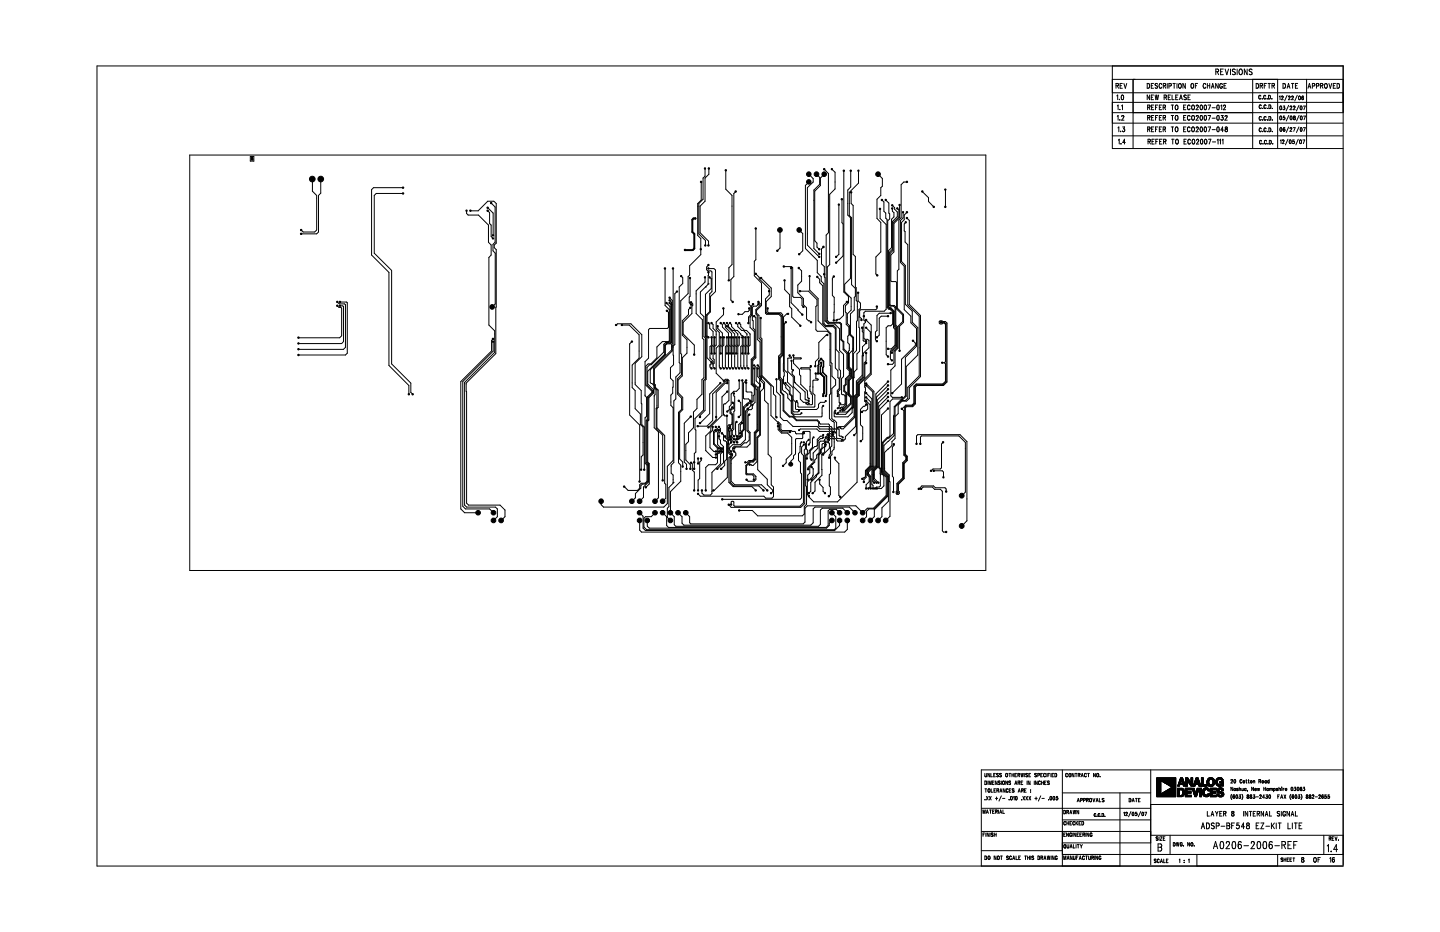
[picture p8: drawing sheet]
<svg xmlns="http://www.w3.org/2000/svg" width="432mm" height="279mm" viewBox="0 0 432 279" stroke-linecap="round" stroke-linejoin="round" font-family="sans-serif">
<g fill="#000" stroke="#000" stroke-width=".3">
<path d="M211.3 50.4h.2v.3h-.2z" fill-rule="evenodd"/>
<path d="M249.3 50.6h.3v.3h-.3z" fill-rule="evenodd"/>
<path d="M257.3 51h.2v.3h-.2z" fill-rule="evenodd"/>
<path d="M283.3 56.7h.3v.3h-.3z" fill-rule="evenodd"/>
<path d="M139.8 63h.2v.3h-.2z" fill-rule="evenodd"/>
<path d="M147.7 71.3h.3v.3h-.3z" fill-rule="evenodd"/>
<path d="M210 74.6h.3v.3h-.3z" fill-rule="evenodd"/>
<path d="M212.3 79.3h.3v.3h-.3z" fill-rule="evenodd"/>
<path d="M245.5 76h.3v.2h-.3z" fill-rule="evenodd"/>
<path d="M246.8 73.8l.3 .1v.3h-.4z" fill-rule="evenodd"/>
<path d="M250.6 78.6h.3v.3h-.3z" fill-rule="evenodd"/>
<path d="M250.6 76.9h.3v.3h-.3z" fill-rule="evenodd"/>
<path d="M251.4 61.2h.3v.3h-.3z" fill-rule="evenodd"/>
<path d="M269.6 61.3h.3v.3h-.3z" fill-rule="evenodd"/>
<path d="M270.7 63.5h.2v.3h-.2z" fill-rule="evenodd"/>
<path d="M271.5 66.5h.2v.3h-.2z" fill-rule="evenodd"/>
<path d="M184.6 97.3h.3v.3h-.3z" fill-rule="evenodd"/>
<path d="M186.3 97.3h.3v.3h-.3z" fill-rule="evenodd"/>
<path d="M202.8 87.3h.3v.2h-.3z" fill-rule="evenodd"/>
<path d="M204.1 82.7h.3v.2h-.3z" fill-rule="evenodd"/>
<path d="M211.3 83h.2v.3h-.2z" fill-rule="evenodd"/>
<path d="M218.4 83.9h.3v.3h-.3z" fill-rule="evenodd"/>
<path d="M221.3 94h.3v.3h-.3z" fill-rule="evenodd"/>
<path d="M228 95.2h.3v.3h-.3z" fill-rule="evenodd"/>
<path d="M230.1 92.3h.2v.3h-.2z" fill-rule="evenodd"/>
<path d="M235.1 83.9h.3v.3h-.3z" fill-rule="evenodd"/>
<path d="M236.2 94h.3v.2h-.3z" fill-rule="evenodd"/>
<path d="M242.6 82.7h.3v.2h-.3z" fill-rule="evenodd"/>
<path d="M258.4 98l.3 .1v.3h-.3z" fill-rule="evenodd"/>
<path d="M259.6 98.1h.3v.3h-.3z" fill-rule="evenodd"/>
<path d="M215.9 114.7h.2v.3h-.2z" fill-rule="evenodd"/>
<path d="M216.9 114h.3v.3h-.3z" fill-rule="evenodd"/>
<path d="M217.9 117.2h.3v.3h-.3z" fill-rule="evenodd"/>
<path d="M217.9 114h.3v.3h-.3z" fill-rule="evenodd"/>
<path d="M217.9 114.7h.3v.3h-.3z" fill-rule="evenodd"/>
<path d="M223.4 105.8h.2v.3h-.2z" fill-rule="evenodd"/>
<path d="M223.4 110.3h.2v.3h-.2z" fill-rule="evenodd"/>
<path d="M223.4 101h.2v.3h-.2z" fill-rule="evenodd"/>
<path d="M226 109.4h.3v.3h-.3z" fill-rule="evenodd"/>
<path d="M227 109.4h.4v.3h-.4z" fill-rule="evenodd"/>
<path d="M237.2 108h.3v.3h-.3z" fill-rule="evenodd"/>
<path d="M246.1 108.6h.3v.3h-.3z" fill-rule="evenodd"/>
<path d="M259.6 102.7h.3v.3h-.3z" fill-rule="evenodd"/>
<path d="M267.3 107.9h.3v.3h-.3z" fill-rule="evenodd"/>
<path d="M267.3 105.6h.3v.3h-.3z" fill-rule="evenodd"/>
<path d="M282.4 108.6h.3v.3h-.3z" fill-rule="evenodd"/>
<path d="M204.6 139.7h.2v.3h-.2z" fill-rule="evenodd"/>
<path d="M209.2 137.3h.3v.3h-.3z" fill-rule="evenodd"/>
<path d="M209.2 138.8h.3v.3h-.3z" fill-rule="evenodd"/>
<path d="M209.7 124.8h.3v.4h-.3z" fill-rule="evenodd"/>
<path d="M214.5 136.1h.3v.3h-.3z" fill-rule="evenodd"/>
<path d="M214.6 124.9h.3v.3h-.3z" fill-rule="evenodd"/>
<path d="M215.5 134.2l.3 .1v.3h-.4z" fill-rule="evenodd"/>
<path d="M215.4 135.2h.4v.3h-.4z" fill-rule="evenodd"/>
<path d="M215.4 130.7h.4v.3h-.4z" fill-rule="evenodd"/>
<path d="M216.3 134.3h.3v.3h-.3z" fill-rule="evenodd"/>
<path d="M216.3 129.7h.3v.4h-.3z" fill-rule="evenodd"/>
<path d="M217.2 130.7h.4v.3h-.4z" fill-rule="evenodd"/>
<path d="M217.9 123.2h.3v.3h-.3z" fill-rule="evenodd"/>
<path d="M219.1 135.2h.3v.3h-.3z" fill-rule="evenodd"/>
<path d="M219.1 137h.3v.3h-.3z" fill-rule="evenodd"/>
<path d="M219.1 136.1h.3v.3h-.3z" fill-rule="evenodd"/>
<path d="M219.1 131.5h.3v.4h-.3z" fill-rule="evenodd"/>
<path d="M219.1 132.4l.3 .1v.3h-.3z" fill-rule="evenodd"/>
<path d="M219.1 130.7h.3v.3h-.3z" fill-rule="evenodd"/>
<path d="M219.4 122h.3v.2h-.3z" fill-rule="evenodd"/>
<path d="M220 134.3h.3v.3h-.3z" fill-rule="evenodd"/>
<path d="M220 132.5h.3v.3h-.3z" fill-rule="evenodd"/>
<path d="M220.9 131.5h.3v.4h-.3z" fill-rule="evenodd"/>
<path d="M220.9 132.4l.3 .1v.3h-.3z" fill-rule="evenodd"/>
<path d="M220.9 130.7h.3v.3h-.3z" fill-rule="evenodd"/>
<path d="M221.8 129.7h.3v.4h-.3z" fill-rule="evenodd"/>
<path d="M223.4 138.4h.2v.4h-.2z" fill-rule="evenodd"/>
<path d="M224.6 139.1h.3v.3h-.3z" fill-rule="evenodd"/>
<path d="M234.7 139.5h.2v.3h-.2z" fill-rule="evenodd"/>
<path d="M246.6 136.2h.4v.2h-.4z" fill-rule="evenodd"/>
<path d="M256 130.3h.3v.3h-.3z" fill-rule="evenodd"/>
<path d="M209.2 147.9h.3v.3h-.3z" fill-rule="evenodd"/>
<path d="M209.2 146.9h.3v.3h-.3z" fill-rule="evenodd"/>
<path d="M225.9 143.7h.3v.3h-.3z" fill-rule="evenodd"/>
<path d="M243.5 147.7h.3v.3h-.3z" fill-rule="evenodd"/>
<path d="M247.2 147.7h.3v.3h-.3z" fill-rule="evenodd"/>
<path d="M262.7 144.5h.3v.3h-.3z" fill-rule="evenodd"/>
<path d="M276.1 146.4h.2v.3h-.2z" fill-rule="evenodd"/>
<path d="M282.8 142.9h.2v.3h-.2z" fill-rule="evenodd"/>
<circle cx="93.6" cy="53.7" r=".85"/>
<circle cx="96.2" cy="53.7" r=".85"/>
<circle cx="120.9" cy="58" r=".21"/>
<circle cx="120.9" cy="56.3" r=".21"/>
<circle cx="210.2" cy="54.5" r=".21"/>
<circle cx="212.6" cy="50.5" r=".21"/>
<circle cx="217.6" cy="51.1" r=".21"/>
<circle cx="220.6" cy="57.4" r=".21"/>
<circle cx="242.5" cy="52.2" r=".69"/>
<circle cx="242.5" cy="54.5" r=".68"/>
<circle cx="244.8" cy="52.2" r=".7"/>
<circle cx="247.1" cy="52.2" r=".69"/>
<circle cx="247.1" cy="50.7" r=".21"/>
<circle cx="252.4" cy="59.7" r=".21"/>
<circle cx="253" cy="51.2" r=".21"/>
<circle cx="255.1" cy="51.2" r=".21"/>
<circle cx="255.2" cy="57.7" r=".21"/>
<circle cx="263.3" cy="52.2" r=".7"/>
<circle cx="264.5" cy="59.9" r=".21"/>
<circle cx="265.6" cy="59.9" r=".21"/>
<circle cx="271.9" cy="54.5" r=".21"/>
<circle cx="276.6" cy="57.4" r=".21"/>
<circle cx="90.3" cy="70.1" r=".21"/>
<circle cx="90.3" cy="69" r=".21"/>
<circle cx="141.1" cy="63.2" r=".21"/>
<circle cx="146.2" cy="62.3" r=".21"/>
<circle cx="146.2" cy="63.2" r=".21"/>
<circle cx="147.3" cy="60.9" r=".21"/>
<circle cx="147.8" cy="70.6" r=".21"/>
<circle cx="205.4" cy="74.9" r=".21"/>
<circle cx="208.5" cy="65.5" r=".21"/>
<circle cx="211.5" cy="73.6" r=".21"/>
<circle cx="212.4" cy="73.6" r=".21"/>
<circle cx="226.6" cy="68.5" r=".21"/>
<circle cx="233.1" cy="75.2" r=".21"/>
<circle cx="233.9" cy="68.9" r=".7"/>
<circle cx="235" cy="79.9" r=".21"/>
<circle cx="239.6" cy="68.9" r=".69"/>
<circle cx="239.6" cy="76.2" r=".21"/>
<circle cx="245.7" cy="77" r=".21"/>
<circle cx="245.7" cy="74.7" r=".21"/>
<circle cx="263.9" cy="62.6" r=".21"/>
<circle cx="267.5" cy="61.6" r=".21"/>
<circle cx="267.5" cy="62.5" r=".21"/>
<circle cx="269.1" cy="62.5" r=".21"/>
<circle cx="271.9" cy="65.4" r=".21"/>
<circle cx="271.9" cy="63.6" r=".21"/>
<circle cx="280" cy="62" r=".21"/>
<circle cx="283.5" cy="62" r=".21"/>
<circle cx="101.1" cy="91.7" r=".21"/>
<circle cx="101.1" cy="90.5" r=".21"/>
<circle cx="101.9" cy="91.7" r=".21"/>
<circle cx="101.9" cy="90.5" r=".21"/>
<circle cx="147.6" cy="92" r=".69"/>
<circle cx="199.4" cy="80.5" r=".21"/>
<circle cx="199.9" cy="90.8" r=".21"/>
<circle cx="200" cy="93.2" r=".21"/>
<circle cx="200.8" cy="89.2" r=".21"/>
<circle cx="200.8" cy="90.8" r=".21"/>
<circle cx="200.8" cy="90" r=".21"/>
<circle cx="201.8" cy="80.5" r=".21"/>
<circle cx="206.9" cy="83.4" r=".21"/>
<circle cx="207" cy="92.2" r=".21"/>
<circle cx="207.2" cy="91.3" r=".21"/>
<circle cx="207.2" cy="90.6" r=".21"/>
<circle cx="212.4" cy="81.6" r=".21"/>
<circle cx="212.4" cy="96.9" r=".21"/>
<circle cx="212.4" cy="80.5" r=".21"/>
<circle cx="212.8" cy="83.1" r=".21"/>
<circle cx="213.4" cy="96.9" r=".21"/>
<circle cx="215.2" cy="97.8" r=".21"/>
<circle cx="216.1" cy="96.9" r=".21"/>
<circle cx="216.9" cy="92.5" r=".21"/>
<circle cx="217" cy="96.9" r=".21"/>
<circle cx="218" cy="97.8" r=".21"/>
<circle cx="218" cy="96.9" r=".21"/>
<circle cx="218.9" cy="96.9" r=".21"/>
<circle cx="219.7" cy="90.5" r=".21"/>
<circle cx="220.7" cy="96.9" r=".21"/>
<circle cx="221.7" cy="96.9" r=".21"/>
<circle cx="224.4" cy="96.9" r=".21"/>
<circle cx="224.5" cy="90.5" r=".21"/>
<circle cx="224.7" cy="92.5" r=".21"/>
<circle cx="225.8" cy="91.2" r=".21"/>
<circle cx="226.1" cy="94.8" r=".21"/>
<circle cx="226.6" cy="82.1" r=".21"/>
<circle cx="227.4" cy="91.2" r=".21"/>
<circle cx="227.4" cy="90.5" r=".21"/>
<circle cx="228.2" cy="83.4" r=".21"/>
<circle cx="230.6" cy="87.3" r=".21"/>
<circle cx="235.6" cy="96.6" r=".21"/>
<circle cx="237.2" cy="80.4" r=".21"/>
<circle cx="239.5" cy="80.4" r=".21"/>
<circle cx="239.9" cy="87.3" r=".21"/>
<circle cx="240" cy="97.7" r=".21"/>
<circle cx="240.6" cy="94.3" r=".21"/>
<circle cx="240.9" cy="92" r=".21"/>
<circle cx="243.2" cy="96.6" r=".21"/>
<circle cx="245.1" cy="83" r=".21"/>
<circle cx="247.1" cy="82.2" r=".21"/>
<circle cx="250" cy="82.9" r=".21"/>
<circle cx="250" cy="96.1" r=".21"/>
<circle cx="250.8" cy="96.1" r=".21"/>
<circle cx="254" cy="90.5" r=".21"/>
<circle cx="257.3" cy="87.8" r=".21"/>
<circle cx="258.3" cy="95.9" r=".21"/>
<circle cx="259" cy="94.8" r=".21"/>
<circle cx="259.7" cy="95.9" r=".21"/>
<circle cx="262.9" cy="91.9" r=".21"/>
<circle cx="263.1" cy="82.6" r=".21"/>
<circle cx="266.3" cy="94.8" r=".21"/>
<circle cx="267.1" cy="93.9" r=".21"/>
<circle cx="282.2" cy="96.6" r=".21"/>
<circle cx="89.5" cy="106.4" r=".21"/>
<circle cx="89.5" cy="103" r=".21"/>
<circle cx="89.5" cy="101.2" r=".21"/>
<circle cx="89.5" cy="104.7" r=".21"/>
<circle cx="122.6" cy="118.2" r=".21"/>
<circle cx="123.7" cy="118.2" r=".21"/>
<circle cx="147.8" cy="102.4" r=".21"/>
<circle cx="147.8" cy="101.6" r=".21"/>
<circle cx="189.5" cy="102.4" r=".21"/>
<circle cx="208.2" cy="106.3" r=".21"/>
<circle cx="212.4" cy="101.1" r=".21"/>
<circle cx="213.4" cy="101.1" r=".21"/>
<circle cx="213.4" cy="108.6" r=".21"/>
<circle cx="213.4" cy="110.4" r=".21"/>
<circle cx="213.4" cy="106" r=".21"/>
<circle cx="214.3" cy="101.1" r=".21"/>
<circle cx="214.3" cy="106" r=".21"/>
<circle cx="214.3" cy="110.4" r=".21"/>
<circle cx="216.1" cy="101.1" r=".21"/>
<circle cx="216.1" cy="106" r=".21"/>
<circle cx="216.1" cy="110.4" r=".21"/>
<circle cx="217" cy="101.1" r=".21"/>
<circle cx="217" cy="110.4" r=".21"/>
<circle cx="218" cy="101.1" r=".21"/>
<circle cx="218" cy="106" r=".21"/>
<circle cx="218" cy="110.4" r=".21"/>
<circle cx="218.9" cy="101.1" r=".21"/>
<circle cx="218.9" cy="106" r=".21"/>
<circle cx="218.9" cy="110.4" r=".21"/>
<circle cx="219.8" cy="101.1" r=".21"/>
<circle cx="219.8" cy="110.4" r=".21"/>
<circle cx="219.8" cy="106" r=".21"/>
<circle cx="220" cy="117.9" r=".21"/>
<circle cx="220.7" cy="101.1" r=".21"/>
<circle cx="220.7" cy="106" r=".21"/>
<circle cx="220.7" cy="110.4" r=".21"/>
<circle cx="221.7" cy="114" r=".21"/>
<circle cx="221.7" cy="101.1" r=".21"/>
<circle cx="221.7" cy="110.4" r=".21"/>
<circle cx="222.6" cy="101.1" r=".21"/>
<circle cx="222.6" cy="114" r=".21"/>
<circle cx="222.6" cy="106" r=".21"/>
<circle cx="222.6" cy="110.4" r=".21"/>
<circle cx="223.7" cy="114" r=".21"/>
<circle cx="223.7" cy="114.7" r=".21"/>
<circle cx="224.4" cy="101.1" r=".21"/>
<circle cx="224.4" cy="110.4" r=".21"/>
<circle cx="224.4" cy="106" r=".21"/>
<circle cx="226.1" cy="110.4" r=".21"/>
<circle cx="227.2" cy="110.4" r=".21"/>
<circle cx="232.8" cy="113.7" r=".21"/>
<circle cx="235.5" cy="114.9" r=".21"/>
<circle cx="236.8" cy="106.6" r=".21"/>
<circle cx="237.9" cy="106.6" r=".21"/>
<circle cx="242.5" cy="119.5" r=".17"/>
<circle cx="243.1" cy="109.8" r=".21"/>
<circle cx="244.5" cy="109.8" r=".21"/>
<circle cx="244.6" cy="112" r=".21"/>
<circle cx="245.3" cy="112" r=".21"/>
<circle cx="246" cy="112" r=".21"/>
<circle cx="246.2" cy="107.6" r=".21"/>
<circle cx="246.8" cy="118.7" r=".17"/>
<circle cx="247.6" cy="118.7" r=".17"/>
<circle cx="248.1" cy="100.4" r=".21"/>
<circle cx="251.2" cy="118.7" r=".17"/>
<circle cx="259.7" cy="119.1" r=".21"/>
<circle cx="259.7" cy="105.8" r=".21"/>
<circle cx="259.7" cy="102.3" r=".21"/>
<circle cx="259.7" cy="115.5" r=".21"/>
<circle cx="259.7" cy="115" r=".21"/>
<circle cx="259.7" cy="108.8" r=".21"/>
<circle cx="259.7" cy="117.9" r=".21"/>
<circle cx="262.9" cy="101.1" r=".21"/>
<circle cx="262.9" cy="102.3" r=".21"/>
<circle cx="266.3" cy="104.6" r=".21"/>
<circle cx="266.3" cy="106.9" r=".21"/>
<circle cx="266.3" cy="116.7" r=".21"/>
<circle cx="266.3" cy="119" r=".21"/>
<circle cx="266.3" cy="109.2" r=".21"/>
<circle cx="266.3" cy="115.5" r=".21"/>
<circle cx="266.3" cy="114.4" r=".21"/>
<circle cx="266.3" cy="117.9" r=".21"/>
<circle cx="267.5" cy="117.9" r=".21"/>
<circle cx="269.7" cy="105.2" r=".21"/>
<circle cx="270.4" cy="119.1" r=".21"/>
<circle cx="273.8" cy="102.2" r=".21"/>
<circle cx="207.1" cy="124.9" r=".21"/>
<circle cx="207.2" cy="138.7" r=".21"/>
<circle cx="208.2" cy="138.6" r=".21"/>
<circle cx="209.2" cy="127.8" r=".21"/>
<circle cx="209.9" cy="126.8" r=".21"/>
<circle cx="210.2" cy="137.5" r=".21"/>
<circle cx="212.4" cy="128.1" r=".21"/>
<circle cx="213.7" cy="128" r=".21"/>
<circle cx="214.6" cy="128.9" r=".21"/>
<circle cx="214.6" cy="128" r=".21"/>
<circle cx="214.7" cy="135.3" r=".21"/>
<circle cx="214.7" cy="137.2" r=".21"/>
<circle cx="215.6" cy="128.9" r=".21"/>
<circle cx="215.6" cy="128" r=".21"/>
<circle cx="216.5" cy="135.3" r=".21"/>
<circle cx="218" cy="124.6" r=".21"/>
<circle cx="218.9" cy="128.4" r=".21"/>
<circle cx="218.9" cy="127.8" r=".21"/>
<circle cx="219.7" cy="120.7" r=".21"/>
<circle cx="220.1" cy="131.7" r=".21"/>
<circle cx="220.1" cy="135.3" r=".21"/>
<circle cx="220.1" cy="130.8" r=".21"/>
<circle cx="220.9" cy="126.5" r=".21"/>
<circle cx="221.5" cy="120.1" r=".21"/>
<circle cx="221.5" cy="125" r=".21"/>
<circle cx="222" cy="130.8" r=".21"/>
<circle cx="222.5" cy="126.8" r=".21"/>
<circle cx="224.1" cy="121.4" r=".21"/>
<circle cx="224.2" cy="122.6" r=".21"/>
<circle cx="224.7" cy="124.3" r=".21"/>
<circle cx="225" cy="120.1" r=".21"/>
<circle cx="225.6" cy="121.4" r=".21"/>
<circle cx="232.8" cy="125.1" r=".21"/>
<circle cx="233.3" cy="127" r=".21"/>
<circle cx="233.3" cy="127.8" r=".21"/>
<circle cx="236.9" cy="129.5" r=".21"/>
<circle cx="237.1" cy="139.2" r=".59"/>
<circle cx="238.9" cy="120.2" r=".17"/>
<circle cx="239.6" cy="123.1" r=".17"/>
<circle cx="239.6" cy="128.9" r=".17"/>
<circle cx="240.3" cy="132.6" r=".17"/>
<circle cx="240.3" cy="123.9" r=".17"/>
<circle cx="241" cy="129.7" r=".17"/>
<circle cx="241" cy="132.6" r=".17"/>
<circle cx="241" cy="133.3" r=".17"/>
<circle cx="241.8" cy="120.9" r=".17"/>
<circle cx="241.9" cy="137.5" r=".21"/>
<circle cx="242.5" cy="120.9" r=".17"/>
<circle cx="242.5" cy="133.3" r=".17"/>
<circle cx="242.5" cy="131.8" r=".17"/>
<circle cx="242.5" cy="120.2" r=".17"/>
<circle cx="243.3" cy="140" r=".21"/>
<circle cx="243.3" cy="137.8" r=".21"/>
<circle cx="244" cy="131.1" r=".17"/>
<circle cx="246.8" cy="131.1" r=".17"/>
<circle cx="246.8" cy="130.4" r=".17"/>
<circle cx="246.8" cy="121.7" r=".17"/>
<circle cx="247.6" cy="132.6" r=".17"/>
<circle cx="247.6" cy="131.1" r=".17"/>
<circle cx="247.6" cy="133.3" r=".17"/>
<circle cx="247.6" cy="120.2" r=".17"/>
<circle cx="248.3" cy="132.6" r=".17"/>
<circle cx="248.3" cy="130.4" r=".17"/>
<circle cx="248.3" cy="131.1" r=".17"/>
<circle cx="248.3" cy="131.8" r=".17"/>
<circle cx="248.6" cy="137.2" r=".21"/>
<circle cx="249.8" cy="129.7" r=".17"/>
<circle cx="249.8" cy="130.4" r=".17"/>
<circle cx="250.4" cy="137.2" r=".21"/>
<circle cx="250.5" cy="129.7" r=".17"/>
<circle cx="250.5" cy="123.1" r=".17"/>
<circle cx="250.5" cy="123.9" r=".17"/>
<circle cx="251.2" cy="128.2" r=".17"/>
<circle cx="251.2" cy="122.4" r=".17"/>
<circle cx="251.2" cy="123.9" r=".17"/>
<circle cx="252" cy="120.9" r=".17"/>
<circle cx="252" cy="128.2" r=".17"/>
<circle cx="252" cy="122.4" r=".17"/>
<circle cx="252" cy="123.1" r=".17"/>
<circle cx="252.7" cy="131.1" r=".17"/>
<circle cx="252.7" cy="122.4" r=".17"/>
<circle cx="252.7" cy="131.8" r=".17"/>
<circle cx="252.7" cy="123.1" r=".17"/>
<circle cx="258.1" cy="132.3" r=".21"/>
<circle cx="258.4" cy="123.5" r=".21"/>
<circle cx="259.7" cy="120.1" r=".21"/>
<circle cx="259.7" cy="121.3" r=".21"/>
<circle cx="266.3" cy="120.1" r=".21"/>
<circle cx="266.3" cy="122.5" r=".21"/>
<circle cx="268" cy="133.2" r=".21"/>
<circle cx="270.4" cy="122.6" r=".21"/>
<circle cx="274.8" cy="133.1" r=".21"/>
<circle cx="276" cy="133.1" r=".21"/>
<circle cx="282.8" cy="132.6" r=".21"/>
<circle cx="143.4" cy="153.7" r=".69"/>
<circle cx="148" cy="156" r=".7"/>
<circle cx="148" cy="153.7" r=".69"/>
<circle cx="150.3" cy="156" r=".7"/>
<circle cx="180.2" cy="150.3" r=".69"/>
<circle cx="187.2" cy="145.9" r=".21"/>
<circle cx="189.5" cy="150.3" r=".7"/>
<circle cx="191.8" cy="144.4" r=".21"/>
<circle cx="191.8" cy="150.3" r=".7"/>
<circle cx="191.8" cy="156" r=".7"/>
<circle cx="191.8" cy="153.7" r=".69"/>
<circle cx="192.2" cy="140.8" r=".21"/>
<circle cx="193.2" cy="140.8" r=".21"/>
<circle cx="193.6" cy="146.1" r=".21"/>
<circle cx="194.1" cy="156" r=".7"/>
<circle cx="196.4" cy="150.3" r=".7"/>
<circle cx="196.4" cy="153.7" r=".69"/>
<circle cx="198.7" cy="150.3" r=".7"/>
<circle cx="198.7" cy="153.7" r=".69"/>
<circle cx="198.7" cy="144" r=".21"/>
<circle cx="201" cy="156" r=".7"/>
<circle cx="201" cy="153.7" r=".69"/>
<circle cx="203.3" cy="153.7" r=".69"/>
<circle cx="205.6" cy="153.7" r=".69"/>
<circle cx="205.9" cy="140.5" r=".21"/>
<circle cx="207" cy="140.5" r=".21"/>
<circle cx="208.2" cy="140.5" r=".21"/>
<circle cx="208.2" cy="147" r=".21"/>
<circle cx="210.5" cy="147" r=".21"/>
<circle cx="211.6" cy="147" r=".21"/>
<circle cx="213.9" cy="147" r=".21"/>
<circle cx="215.1" cy="140.5" r=".21"/>
<circle cx="216.2" cy="140.5" r=".21"/>
<circle cx="216.6" cy="149.7" r=".21"/>
<circle cx="218.5" cy="151.3" r=".21"/>
<circle cx="219.2" cy="151.3" r=".21"/>
<circle cx="221.7" cy="153" r=".21"/>
<circle cx="223.9" cy="143.8" r=".21"/>
<circle cx="226.6" cy="147" r=".21"/>
<circle cx="228.9" cy="147" r=".21"/>
<circle cx="230.1" cy="147" r=".21"/>
<circle cx="231.2" cy="147.8" r=".21"/>
<circle cx="242.2" cy="143.8" r=".21"/>
<circle cx="242.3" cy="140.7" r=".21"/>
<circle cx="242.5" cy="148.6" r=".21"/>
<circle cx="242.5" cy="147.8" r=".21"/>
<circle cx="243.3" cy="143.8" r=".21"/>
<circle cx="245.7" cy="143.8" r=".21"/>
<circle cx="248.5" cy="148.8" r=".21"/>
<circle cx="249.4" cy="156" r=".7"/>
<circle cx="249.5" cy="153.7" r=".69"/>
<circle cx="251.7" cy="156" r=".69"/>
<circle cx="251.8" cy="153.7" r=".68"/>
<circle cx="252" cy="149" r=".21"/>
<circle cx="254.1" cy="156" r=".7"/>
<circle cx="254.1" cy="153.7" r=".69"/>
<circle cx="256.4" cy="153.7" r=".68"/>
<circle cx="258.6" cy="143.6" r=".21"/>
<circle cx="258.7" cy="156" r=".7"/>
<circle cx="258.7" cy="153.7" r=".69"/>
<circle cx="259" cy="144.5" r=".21"/>
<circle cx="259.7" cy="146.4" r=".21"/>
<circle cx="260.4" cy="146.4" r=".21"/>
<circle cx="261" cy="156" r=".69"/>
<circle cx="261.1" cy="146.4" r=".21"/>
<circle cx="261.8" cy="146.4" r=".21"/>
<circle cx="262.1" cy="144.7" r=".21"/>
<circle cx="262.4" cy="146.4" r=".21"/>
<circle cx="262.9" cy="146.4" r=".21"/>
<circle cx="263.3" cy="156" r=".7"/>
<circle cx="263.4" cy="144.7" r=".21"/>
<circle cx="265.6" cy="156" r=".7"/>
<circle cx="267.9" cy="147.5" r=".21"/>
<circle cx="269.2" cy="147.7" r=".21"/>
<circle cx="275.5" cy="146.6" r=".21"/>
<circle cx="279.2" cy="141.1" r=".21"/>
<circle cx="280" cy="141.1" r=".21"/>
<circle cx="283.7" cy="159.5" r=".21"/>
<circle cx="283.7" cy="147.4" r=".21"/>
<circle cx="288.4" cy="157.7" r=".73"/>
<circle cx="288.4" cy="148.6" r=".72"/>
</g>
<g fill="none" stroke="#000" stroke-width=".3">
<path d="M29.1 19.8h373.7v239.8h-373.7zM333.5 19.8v24.7h69.3M333.5 23.8h69.3M333.5 27.8h69.3M333.5 30.7h69.3M333.5 33.8h69.3M333.5 36.9h69.3M334.6 25.7h.7v-.6l-.7-.1v1.5M334.9 28.7l.3-.2v1.4M335 25.7l.4 .8M335 31.8l.3-.3v1.4M335 34.9l.3-.3v1.4"/>
<path d="M335.2 38.4l.3-.3v1.4M335.7 29.8h.1M335.7 35.9h.1M335.8 32.9h.1M335.8 35.9h-.1M335.9 25.7h.4M336 39.3h.1M336.3 31.8l.3-.3v1.4M336.4 28.6l.1-.1a.78 .78 0 0 1 .4 .7 .78 .78 0 0 1-.4 .7l-.3-.6zM336.4 34.9l.1-.2 .3-.1 .2 .4-.7 1h.8M336.5 25h-.6v1.5h.6M336.6 38.1h.6l-.3 .5a.41 .41 0 0 1 .4 .6 .41 .41 0 0 1-.8 0"/>
<path d="M337 25l.4 1.5 .5-1.5M339.8 23.8v20.7M344 25a.72 .72 0 0 1 .7 .7 .72 .72 0 0 1-.7 .8zM344.1 32.2l.7-.1v-.5l-.7-.1v1.4M344.1 35.3l.7-.1v-.5l-.7-.1v1.4M344.1 38.7h.7v-.5l-.7-.1v1.4M344.5 32.2l.3 .7M344.5 35.3l.3 .7M344.5 38.7l.3 .8M344.7 28.5v1.4l-.7-1.4v1.4M345.2 25.7h.4M345.2 29.2h.4"/>
<path d="M345.3 32.2h.4M345.3 35.3h.4M345.3 38.7h.4M345.9 28.5h-.7v1.4h.7M345.9 25h-.7v1.5h.7M346 31.5h-.7v1.4h.7M346 34.6h-.7v1.4h.7M346 38.1h-.7v1.4h.7M346.4 28.5l.2 1.4 .3-1.4 .2 1.4 .3-1.4M346.5 32.2h.4M346.5 35.3h.4M346.5 38.7h.4"/>
<path d="M347.1 25.2l-.3-.2-.4 .2 .1 .4 .5 .2a.39 .39 0 0 1-.1 .6 .39 .39 0 0 1-.5-.2M347.2 31.5h-.7v1.4M347.2 34.6h-.7v1.4M347.2 38.1h-.7v1.4M347.6 32.2h.5M347.6 35.3h.5M347.6 38.7h.5M348.3 31.5h-.7v1.4h.7M348.3 34.6h-.7v1.4h.7M348.3 38.1h-.7v1.4h.7M348.4 25.4l-.3-.4a.74 .74 0 0 0-.6 .7 .74 .74 0 0 0 .6 .8l.3-.4M348.8 35.3l.6-.1v-.5l-.6-.1v1.4"/>
<path d="M348.8 32.2l.6-.1 .1-.5-.7-.1v1.4M348.8 38.7h.6l.1-.5-.7-.1v1.4M348.8 25.7h.7v-.6l-.7-.1v1.5M349.1 29.2l.6-.1 .1-.5-.7-.1v1.4M349.2 32.2l.3 .7M349.2 35.3l.3 .7M349.2 38.7l.3 .8M349.2 25.7l.3 .8M349.5 29.2l.3 .7M350 25v1.5M350.3 29.2h.4M350.5 25.8l.7-.1-.1-.6-.6-.1v1.5"/>
<path d="M351 28.5h-.7v1.4h.7M351.2 31.5h.7M351.2 34.6h.7M351.2 38.1h.7M351.5 28.5v1.4h.6M351.6 31.5v1.4M351.6 34.6v1.4M351.6 38.1v1.4M351.7 25h.7M352.1 25v1.5M352.6 29.2h.4M352.6 34.7l.1-.1a.72 .72 0 0 1 .6 .7 .72 .72 0 0 1-.6 .7 .94 .94 0 0 1-.1-1.3z"/>
<path d="M352.6 31.6a.69 .69 0 0 1 .7 .4 .69 .69 0 0 1-.3 .9 .72 .72 0 0 1-.6-.5 .72 .72 0 0 1 .2-.8zM352.6 38.1a.71 .71 0 0 1 .7 .6 .71 .71 0 0 1-.4 .8 .8 .8 0 0 1-.3-1.4zM352.9 25v1.5M353.2 28.5h-.6v1.4h.6M353.7 25a.74 .74 0 0 1 .6 .7 .74 .74 0 0 1-.6 .8l-.3-.6zM353.7 29.9l.4-1.4 .4 1.4M353.9 29.4h.5M354.9 32.2h.4M354.9 35.3h.4M354.9 38.7h.4M355.4 25v1.5l-.7-1.5v1.5M355.6 31.5h-.7v1.4h.7"/>
<path d="M355.6 34.6h-.7v1.4h.7M355.6 38.1h-.7v1.4h.7M355.7 28.7l-.2-.2-.5 .2 .1 .3 .5 .3v.5l-.6-.1M356.2 29.2h.4M356.9 34.9l-.2-.2a.64 .64 0 0 0-.7 .6 .64 .64 0 0 0 .7 .6l.2-.2M356.9 31.8l-.2-.2a.64 .64 0 0 0-.7 .6 .64 .64 0 0 0 .7 .7l.2-.3M356.9 38.4l-.2-.3a.64 .64 0 0 0-.7 .7 .64 .64 0 0 0 .7 .6l.2-.2M356.9 28.5h-.7v1.4h.7M357.4 25a.75 .75 0 0 1 .5 .7 .75 .75 0 0 1-.5 .8l-.3-.6zM357.4 31.7l.2-.2a.68 .68 0 0 1 .6 .7 .68 .68 0 0 1-.7 .7l-.2-.5zM357.4 34.8l.2-.2a.71 .71 0 0 1 .6 .7 .71 .71 0 0 1-.6 .7l-.3-.5zM357.4 38.3l.2-.2a.74 .74 0 0 1 .6 .7 .74 .74 0 0 1-.6 .7l-.3-.6z"/>
<path d="M358.4 25.7h.4M358.7 31.8v-.2a.35 .35 0 0 1 .5 0 .35 .35 0 0 1 .1 .4l-.7 .9h.8M358.7 34.9l.4-.3 .2 .4-.7 1h.8M358.7 38.4h.1M358.7 38.4v-.2a.35 .35 0 0 1 .5-.1 .35 .35 0 0 1 .1 .5l-.7 .9h.8M359.1 25h-.7v1.5M360 38.1a.7 .7 0 0 1 .7 .6 .7 .7 0 0 1-.4 .8l-.3-.1-.2-.5zM360 31.6l.2-.1a.78 .78 0 0 1 .4 .7 .78 .78 0 0 1-.4 .7l-.4-.6zM360 34.7a.7 .7 0 0 1 .7 .5 .7 .7 0 0 1-.4 .8l-.3-.1-.2-.5zM361.2 31.6l.2-.1a.78 .78 0 0 1 .4 .7 .78 .78 0 0 1-.4 .7l-.3-.3zM361.2 34.7a.69 .69 0 0 1 .7 .4 .69 .69 0 0 1-.3 .8l-.2 .1-.3-.3zM361.2 38.1a.69 .69 0 0 1 .7 .5 .69 .69 0 0 1-.3 .8l-.2 .1-.3-.3z"/>
<path d="M361.6 25.4l-.3-.4a.74 .74 0 0 0-.6 .7 .74 .74 0 0 0 .6 .8l.3-.4M362 25.7h.8M362 25v1.5M362.2 31.5h.8l-.5 1.4M362.2 34.6h.8l-.5 1.4M362.2 38.1h.8l-.5 1.4M362.8 25v1.5M363.3 26.5l.3-1.5 .5 1.5M363.4 26h.5M363.5 32.3h.9M363.5 35.4h.9M363.5 38.9h.9"/>
<path d="M364.6 21.5l.7-.1 .1-.5-.8-.2v1.7M365 21.5l.4 .9M365 34.7l.2-.1a.82 .82 0 0 1 0 1.4l-.3-.6zM365 31.6l.2-.1a.82 .82 0 0 1 0 1.4l-.3-.3zM365 38.1h.2a.86 .86 0 0 1 0 1.4l-.3-.3zM365.3 25v1.5l-.8-1.5v1.5M366 21.5h.5M366.1 31.8l.3-.3v1.4M366.2 34.6h.6l-.4 .5a.41 .41 0 0 1 .4 .6 .41 .41 0 0 1-.7 0M366.6 25.4l-.2-.3a.71 .71 0 0 0-.7 .5 .71 .71 0 0 0 .4 .9l.5-.4v-.2h-.3M366.8 20.7h-.8v1.7h.8M366.9 31.8l.2-.3 .4 .1v.4l-.7 .9h.7"/>
<path d="M366.9 39h-.8l.5-.9v1.4M367 25.7h.5M367.3 34.9l.4-.3 .3 .4-.7 1h.7M367.4 20.7l.5 1.7 .5-1.7M367.5 38.1v.4l.6 .5a.4 .4 0 0 1-.4 .5 .4 .4 0 0 1-.4-.5l.7-.6-.2-.3zM367.7 25h-.7v1.5h.7M369 20.7v1.7M370.4 21l-.3-.3-.6 .3 .2 .3 .6 .4 .1 .5-.3 .2-.6-.2M371 20.7v1.7M371.8 20.8l.1-.1a.87 .87 0 0 1 .7 .8 .87 .87 0 0 1-.7 .9 1.13 1.13 0 0 1-.1-1.6zM374 20.7v1.7l-.9-1.7v1.7M375.5 21l-.4-.3-.5 .3 .1 .3 .6 .4 .2 .5-.4 .2-.5-.2"/>
<path d="M375.6 23.8v20.7M376.7 25a.72 .72 0 0 1 .7 .7 .72 .72 0 0 1-.7 .8zM377.9 25.7h.6v-.6l-.6-.1v1.5M378.1 28.8a.33 .33 0 0 0-.4-.2 .33 .33 0 0 0-.3 .4v.3a.33 .33 0 0 0 .3 .4 .33 .33 0 0 0 .4-.3M378.2 38.7l-.4-.3-.2 .4 .2 .7 .4-.3M378.2 31.7a.33 .33 0 0 0-.4-.2 .33 .33 0 0 0-.2 .4v.2a.33 .33 0 0 0 .2 .4 .33 .33 0 0 0 .4-.2M378.2 35.2a.33 .33 0 0 0-.4-.3 .33 .33 0 0 0-.2 .4v.3a.33 .33 0 0 0 .2 .4 .33 .33 0 0 0 .4-.2M378.2 25.7l.4 .8M378.5 29.5h.1M378.7 32.5h.1M378.6 39.4h.1M378.7 36h.1"/>
<path d="M378.7 32.5l-.1 .1M379.1 25.7h.4M379.6 28.8a.33 .33 0 0 0-.4-.2 .33 .33 0 0 0-.3 .4v.3a.33 .33 0 0 0 .3 .4 .33 .33 0 0 0 .4-.3M379.6 35.2a.33 .33 0 0 0-.4-.3 .33 .33 0 0 0-.2 .4v.3a.33 .33 0 0 0 .2 .4 .33 .33 0 0 0 .4-.2M379.6 31.7a.33 .33 0 0 0-.4-.2 .33 .33 0 0 0-.2 .4v.2a.33 .33 0 0 0 .2 .4 .33 .33 0 0 0 .4-.2M379.6 38.7l-.3-.3-.3 .4 .3 .7 .3-.3M379.8 25h-.7v1.5M380 29.5h.1M380.1 32.5h.1M380.1 39.4h.1M380.1 35.9h.1M380.1 32.5v.1"/>
<path d="M380.2 25h.8M380.4 28.6a.55 .55 0 0 1 .6 .5 .55 .55 0 0 1-.6 .6zM380.5 38.4a.57 .57 0 0 1 .6 .5 .57 .57 0 0 1-.6 .6zM380.5 31.5a.55 .55 0 0 1 .6 .5 .55 .55 0 0 1-.6 .6zM380.5 34.9a.55 .55 0 0 1 .6 .6 .55 .55 0 0 1-.6 .5zM380.6 25v1.5M381.4 29.5h.1M381.4 25.7h.7v-.6l-.7-.1v1.5M381.5 32.5v.1M381.6 39.4h.1M381.6 36h.1M381.5 32.6h.1"/>
<path d="M381.8 25.7l.4 .8M383.1 23.8v20.7M383.6 29l.2-.2v1.1M383.9 31.8a.51 .51 0 0 1 .5 .5 .51 .51 0 0 1-.5 .6zM383.9 34.8a.51 .51 0 0 1 .5 .5 .51 .51 0 0 1-.5 .6zM383.9 38.3a.51 .51 0 0 1 .5 .5 .51 .51 0 0 1-.5 .5zM384.3 29.1l.1-.3 .4 .2-.6 .9h.6M384.7 25a.72 .72 0 0 1 .8 .7 .72 .72 0 0 1-.8 .8zM384.7 32.7l.1 .1M384.7 35.7l.1 .1M384.8 35.8v.1M384.8 32.8v.1"/>
<path d="M384.8 31.8h.4l-.2 .4 .3 .3-.1 .4h-.4M385.2 34.8h-.3l-.1 .5 .4-.1 .1 .3-.1 .4h-.4M385.3 38.4l-.4-.1-.1 .7M386 28.6l-.8 1.7M386 26.5l.4-1.5 .4 1.5M386.1 26h.5M386.4 29.1l.1-.3 .3 .2-.5 .9h.6M386.4 31.6l-.7 1.7M386.4 38.1l-.7 1.6M386.5 34.6l-.8 1.7M386.8 32h.1M386.8 38.5l.1-.2a.29 .29 0 0 1 .4 .1 .29 .29 0 0 1-.1 .4l-.4 .6h.6"/>
<path d="M386.8 32l.4-.2 .1 .3-.5 .8h.6M387 34.8a.51 .51 0 0 1 .4 .5 .51 .51 0 0 1-.4 .6zM387.3 25h.7M387.3 29.1l.2-.3 .3 .2-.5 .9h.6M387.6 25v1.5M387.8 38.3h.6l-.5 1.1M387.8 32l.4-.2 .1 .3-.5 .8h.6M387.8 32h.1M387.9 35.8v.1M387.9 34.8v.4a.37 .37 0 0 1 .5 .3 .37 .37 0 0 1-.4 .4 .39 .39 0 0 1-.1-.5 .39 .39 0 0 1 .4-.2v-.4zM388.5 25.7h.4M389 28.6l-.8 1.7"/>
<path d="M389.1 25h-.6v1.5h.6M389.5 28.9l.1-.1a.55 .55 0 0 1 .4 .6 .55 .55 0 0 1-.5 .4zM389.5 31.6l-.8 1.7M389.5 38.1l-.8 1.6M389.6 34.6l-.8 1.7M390 31.8a.51 .51 0 0 1 .4 .5 .51 .51 0 0 1-.4 .6zM390 38.3a.52 .52 0 0 1 .4 .5 .52 .52 0 0 1-.4 .5zM390 34.8a.51 .51 0 0 1 .5 .5 .51 .51 0 0 1-.5 .6zM390.4 29.5l.2 .4M390.6 29.9h.1M390.6 29.2h.1M390.6 29.2l-.2 .3"/>
<path d="M390.7 29.2l.2 .2-.2 .5M390.8 31.8h.6l-.4 1.1M390.8 38.3h.6l-.4 1.1M390.9 29l-.4-.1-.1 .6M390.9 34.8h.6l-.5 1.1M391.8 23.8v20.7M392.2 26.5l.4-1.5 .5 1.5M392.4 26h.5M393.5 25.8l.7-.1v-.6l-.7-.1v1.5M394.8 25.8l.6-.1v-.6l-.6-.1v1.5M395.9 25.7h.7v-.6l-.7-.1v1.5M396.3 25.7l.4 .8"/>
<path d="M397.3 25.2l.2-.2a.74 .74 0 0 1 .5 .7 .74 .74 0 0 1-.5 .8l-.3-.6zM398.5 25l.4 1.5 .4-1.5M399.8 25.7h.4M400.5 25h-.7v1.5h.7M400.9 25a.72 .72 0 0 1 .8 .7 .72 .72 0 0 1-.8 .8zM56.9 46.5h238.7v124.5h-238.7zM75.1 46.9h1v1.4h-1zM75.4 47.8v.1M75.4 47.2l.4 .5-.2 .3-.2-.3 .4-.4zM93.7 53.7v3.6l1.3 1.3v10.4l-.6 .6h-3.5l-.6-.6M96.2 53.7v4.2l-.7 .7v11l-.5 .5h-4.7M120.9 58h-8.1l-.6 .6v17.3l5.2 5.2v28l5.8 5.8v2.7l.6 .6"/>
<path d="M120.9 56.3h-8.9l-.6 .6v19.6l5.2 5.2v27.9l6 6v2.6M210.3 54.6v5.4l-1.1 1v9.6l.9 .9v4.8l-3.3 3.4v2.8l-.5 .4v5.1l-2.2 2.2v15.8l.3 .2v6.1l-1.3 1.3v4.5l1.3 1.3v3.3l-.9 .9v15.1l.6 .7v4.9l-3.1 3.1v6.3l1.2 1.2v2.4l.4 .5h42.8l.6-.6v-4.3l.6-.5h6.1l1.4 1.3M211.4 50.5v2.3l-.6 .6v6.3l-1.3 1.3v9.1l2 2v1.5M212.6 50.5v1.7l-1.2 1.2v6.9l-1.5 1.5v8l2.6 2.5v1.3M217.6 51.1v5.6l1.9 1.9v20.7l-.9 1v3.8M220.6 57.4l-.6 .6v24.9l-.8 .9v6.2l.5 .6M242.6 52.2l1.2 1.4v1l-1.7 1.7v17.2l3.6 3.5M242.6 54.6l-1.1 1v18.9l3.6 3.6v3.6l1.2 1.2v1.4l.8 .8v11.8l.5 .7h2.3l.8 .7v6.5l.9 .9v5l.5 .4-.2 5.7-.6 .6v.6l.3 .3v2.3l.4 .3M244.9 52.2l.9 1v2l-1.7 1.8v17.5l1.6 1.6M247.2 52.2l-1.2 1.2v2.2l-1.7 1.7v14.9l.7 .7v1.2l.7 .6M247.2 50.8l1.2 1.2v17.8l-.7 .7v25.7l.7 .7h3.4l.3 .3v4.7l.7 .6v2.3l1.2 1.2v4.5l.7 .7v1.2l-1.2 1.2v1.6l-.5 .5v1.6l.6 .6v3.4l-.8 .7h-.5l-.3 .4M249.5 50.8l.9 .8v5l-1.6 1.7v21l-.7 .8v16l.6 .5h3.2l.4 .5v4.6l.7 .7v2.2l1.2 1.1v4.5l.7 .8v1.6l-1.2 1.1v1.6l-.4 .5v1.4l.6 .5v3.8l-.9 .9h-.3"/>
<path d="M252.5 59.7v7.1l.3 .3v9.6l-2.1 2.1M253 51.2v36.3l1.4 1.4v1.9l-.9 .9v1.8l.2 .3v3.4l.9 .8v2.5l-.4 .3v1.9l.5 .5v1.9l-.3 .2v4.9l.7 .6v2.1l-.9 .9v4.5l.8 .8v1.8l-1.9 1.9h-.8l-.3 .3M255.1 51.2v4.8l-.9 1v7.5l.8 .8v18.2l-1.7 1.7v2.2l1.9 2v3.6l-1.1 1.1v2.9l.7 .7v2.6l.9 1v3.6l-1 1.1v4l.7 .7v2.3l-1 1v4.2l.8 .8v2.1l-2 2h-.5M255.2 57.7v3.3l.6 .6v14.6l.7 .7v9.1l.3 .3v3.8l.3 .3v5.7l-.3 .3v8.7l-.9 .9-.2 16.1-2.1 2.1h-2.7l-.4-.3M257.4 51.2v3.7l-2.7 2.8v6.9l.7 .7v20l1.1 1.2v2.3l-.3 .4v3.8l-1.2 1.1v6.1l.9 .9v4.1l-.2 .2v7.6l-1 1v4.1l.8 .8v3.1l-1.5 1.5h-2.4l-.4 .4M263.3 52.2l1.3 1.3v2.3l-.5 .5v2.3l-1.1 1.1v5.8l1.1 1.2v8.8l-1.5 1.5v5.1l.5 .5M264.5 60l.5 .5v2.8l.6 .6v1.5l.4 .3v26.5l1.7 1.3v3.6l-.6 .6h-.8l-.6 .6v8l.6 .6M265.6 60l.9 .9v3l.3 .2v1.5l-.6 .6v25.8l1.7 1.4v4.9l.5 .4v4.8l-1.1 1.1h-1M271.9 54.6h-.9l-.8 .8v9.9l-.7 .7v14.7l-.4 .5v11.2l1.8 1.8v2.4l-1.2 1.2v7.4M276.6 57.4l1.8 1.9v1.1l1.6 1.7M283.5 56.9v5.2M333.5 40.7h69.1"/>
<path d="M335.4 42l.2-.3v1.5M336.2 43.1h.1M337.4 42.7h-.7l.5-1v1.5M344.3 42.4h.5l.1-.5-.6-.2v1.5M344.6 42.4l.4 .8M345.4 42.4h.5M346.1 41.7h-.7v1.5h.7M346.6 42.4h.4M347.3 41.7h-.7v1.5M347.7 42.4h.4M348.4 41.7h-.7v1.5h.7M348.9 42.4h.6v-.6l-.6-.1v1.5"/>
<path d="M349.2 42.4l.4 .8M351.3 41.7h.7M351.7 41.7v1.5M352.7 41.8a.71 .71 0 0 1 .8 .6 .71 .71 0 0 1-.4 .8l-.5-.4zM355 42.4h.5M355.7 41.7h-.7v1.5h.7M357 42.1l-.2-.3a.71 .71 0 0 0-.7 .6 .71 .71 0 0 0 .4 .8l.5-.4M357.5 42l.3-.3a.75 .75 0 0 1 .5 .8 .75 .75 0 0 1-.5 .7l-.3-.6zM358.8 42l.4-.3 .3 .5-.7 1h.7M358.8 42v.1M360.1 41.8l.2-.1a.82 .82 0 0 1 0 1.5l-.3-.7zM361.3 41.8a.69 .69 0 0 1 .7 .5 .69 .69 0 0 1-.3 .8 .7 .7 0 0 1-.6-.5 .7 .7 0 0 1 .2-.8z"/>
<path d="M362.4 41.7h.7l-.5 1.5M363.6 42.5h.9M365 42l.3-.3v1.5M365.7 42l.3-.3v1.5M366.5 42l.2-.3v1.5M378.3 42.3l-.1-.2a.54 .54 0 0 0-.5 .5 .54 .54 0 0 0 .4 .6l.2-.3M378.7 43.1h.1M379.8 42.3a.33 .33 0 0 0-.4-.2 .33 .33 0 0 0-.3 .4l.3 .7 .4-.3M380.2 43.1h.1M380.6 42.1a.55 .55 0 0 1 .6 .5 .55 .55 0 0 1-.6 .6zM381.6 43.1h.1M383.9 42.2l.2-.2v1.1"/>
<path d="M384.6 42.2l.1-.2 .3 .2-.5 .9h.6M386.2 41.7l-.8 1.7M386.7 42a.51 .51 0 0 1 .5 .5 .51 .51 0 0 1-.5 .5zM388.1 42h-.4l-.1 .4a.33 .33 0 0 1 .5 0 .33 .33 0 0 1 0 .5l-.3 .2-.2-.3M389.3 41.7l-.7 1.7M389.8 42a.51 .51 0 0 1 .5 .5 .51 .51 0 0 1-.5 .5zM390.7 42h.5l-.4 1.1M139.9 63.2v.8l.5 .5h3.1l3 3v5.1l.8 .8v3.1l-.7 .7v20.3l1.7 1.7v6.4l-9 9v36.8l.6 .6h8.6l.6 .6v2.3l-1.1 1.1M141.1 63.2h2.3l2.9-2.9h1.8l.7 .7v11.9l-.6 .5v.9l.6 .5-.1 31.2-8.9 8.9 .1 35.9 .6 .6h9.4l1.5 1.5v2l-1.1 1.1M146.3 62.3l1.6 1.6v6.7M146.3 63.2l.5 .6v3.2l.5 .5v3.4l.6 .6M147.3 60.9l1.2 1.2v10.5l-.7 .6v2l.7 .7v15.2l-.9 .9"/>
<path d="M212.5 79.5l-.6 .6v.8l.3 .3h.9l.4 .3v5.9l-.7 .7v5.3l-1 1v6.4l.2 .2v6.3l1.4 1.3M226.7 68.5v9.4l-.5 .4v4.4l2.1 2.2v6.7l-1.4 1.4v.9l.7 .7v6.8l.7 .7v10.6l2.9 3v8.9l2.9 2.6v1.5l.4 .4h2.7l.3 .2h.8l.5 .7h1.7l.4-.7h1.8l.2 .2v3.3l-.4 .5M233.9 69v5.4l-.8 .8M235 79.9h2.4l.3 .4v8.5l.3 .4h2l.5 .4v2l.4 .4M239.6 69l1.1 1v5.2l-1.1 1M246.9 74l-.6 .6v4.5l.9 .8v3.1l.2 .3v12.9l.9 .9h2l1.5 1.5v6.5l1.1 1.1v6.7l-.6 .6v4.6l1.1 .6v2.3l-.4 .3h-1.2l-.2 .7-.4 .4M251.5 61.3v14.9l-.8 .8M263.9 62.6v2.9l1.8 1.8v25.4l-.6 .6h-5.6l-.5 .5v2.2l.5 .4-.5 .7v4.3l.4 .3h.8l.4 .4v2.2l-1.7 1.6-.2 7.1-.8 .7M267.6 61.6l.7 .7v.4l.8 .8v1.4l-1.5 1.5v8.3l-.9 .9v16l.2 .2h1l.5 .4v5.5l.5 .4v5.8l-1.4 1.4v.4M267.6 62.5v.8l.5 .5v1.2l-.8 .7v8.6l-.9 .9v16.7l.7 .3 1 1.1v4.6l.5 .5v5.3l-1.6 1.6v2.3l.5 .5M269.1 62.5l.4 .4v2.1l-1.7 1.8v8.3l-.9 .9v15.4l.2 .2h1l.5 .4v5.5l.5 .4v6.2l-1 1.1v3.6l-.5 .4h-1.3M269.7 61.5v3.8l-1.6 1.7v8.5l-1 1v7.7l.2 .2h1.3l.3 .3v7.9l1.8 1.8v2l-1.4 1.4v6.6l-.9 .9v4.4l-1.3 1.3v7.7l.5 .4h2.9"/>
<path d="M270.8 63.7v1.6l-.8 .8v12.6l1.1 1.1v13l2 2v2l1.7 1.7v5.3l-3.3 3.3v11.6l-.9 .9h-2.9l-.8 .8v10.3l-.5 .4h-.3l-1.5 1.5v8.9l1.4 1.4v5.8l-4 3.9h-1.4l-.8 .7v1.6l-1.1 1.1M271.6 66.7l-.5 .4v2.1l.3 .2v3.2l.8 .8v18l3.4 3.4v17.9l-3.4 3.4v3.3l-.7 .7h-1.2l-1.9 1.9v2.5l-.3 .3v5.8l-3.1 3v7.7l1.4 1.4v7.6l-1.9 1.9v2.7l-1.2 1.1M271.9 63.7l-.8 .8v1.4l-.8 .8v11.7l1.2 1.2v11.6l2.1 2.1v3.3l1.6 1.7v8.1l-3.5 3.5v8.9l-1 1h-.5l-2.1 2.1-.2 8.1-3.1 2.8v8.6l1.4 1.4v6l-4 4v2.1l-1.2 1.1M271.9 65.4l.8 .7v25.1l3.3 3.4v18.3l-3.3 3.3v3.3l-.9 .8h-1.3l-1.2 1.2v2.5l-.9 .9v6.6l-.9 .9v1.2l-2.2 2v5.5l1.4 1.3v1.9l.2 .2v10.3l-1.3 1.2M101.2 90.6l.5 .5h1.6l.3 .3v12.7l-.6 .6h-13.5M101.2 91.7l.4 .5 .8 .2v8.3l-.5 .6h-12.4M102 90.6h1.9l.2 .2v15.1l-.5 .5h-14.1M102 91.7h.8l.2 .2v10.5l-.6 .6h-12.9M184.8 97.5l.4-.4h4l3.2 3.2v6.6l-1.9 2v6.4l1.8 1.8 .1 10.2 .8 .7v12.8M186.5 97.5h2.2l2.9 2.9v7l-2 2v6.8l.9 .9v5.4l1.5 1.6v3.2l.8 .7v8.4l-.5 .5v3.9M199.4 80.5v11.1l1.3 1.2v9.4l-.3 .2h-1.8l-1.6 1.6v3.3l-1.8 1.8h-.8l-.8 .7v5.6l1.9 1.9v.3l-1.4 1.4v6.7l-.3 .4v12.6l.4 .5v5.2l-.7 .7h-.9l-.4 .5v.7l-1.7 1.7v1.2l-1 1.1M199.9 90.9l1 1v10.4l-.3 .4h-1l-.5 .5v2.3l-3.8 3.8h-.5l-.8 .9v5.2l1.7 1.8v.5l-1.3 1.4v6.7l-.4 .4v12.4l.5 .5v5.4l-1.5 1.5v3.1l-1.2 1.2"/>
<path d="M200 93.2l.4 .4v4.5l-.3 .4h-5.3l-.3 .3v8.6l-1.1 1v10.3l.5 .4v5.7l-.5 .5v13.6l.6 .5v4.9l-.6 .6h-1.1l-.5 .4v1l-.7 .7h-2.8l-1.1-1.1M200.8 89.3l.8 .8v13l-.2 .2v1.6l-5.4 5.4v4.9l.3 .3v.7l.7 .7-.2 11.6 1.9 2v13.6M200.8 90.9l.4 .3v11.3l-.4 .4h-.9l-.6 .6v2.7l-5.1 5.1v3.8l1.8 1.7v1.1l-1.4 1.4v6.6l-.4 .4v12.2l.5 .5v6.1l-1.1 1M200.8 90.1l.6 .5v12.1l-.4 .4h-1l-.5 .4v2.8l-4.5 4.6v3.8a1.69 1.69 0 0 1 1.1 1.7l.3 .3v1.6l-.2 .3v9.6l1.2 1.3v19.7l-1 1.1M201.8 80.5v23l-.2 .2v1.5l-5.4 5.4v4.5l.3 .3v.7l.9 .8v5.2l-.4 .4v5.7l2.3 2.4v14.3l.3 .3v4.2l-.9 .9M203 87.4l-.6 .7v15.2l-.6 .5 .2 5.5-1 .9v3.2l.8 .8-.1 3.7-.5 .5v3.1l.6 .8v15.7l-1.7 1.8v11.2l-1 1h-18.1l-.7-.7v-1M204.3 82.8l.4 .5v1.7l-1 1v22.7l.2 .3v2.8l-1.3 1.2v6.6l-.5 .6v18.4l-.8 .8v2.5l.5 .5v2.5l-1.2 1.2v5.8l-.5 .5v2.7l.9 .9M206.9 83.4v5.4l-.2 .2v1.8l.6 .6M207 92.2l-.5 .6v1.5l-1.9 1.9v4.3l1.4 1.4v4l-1.4 1.4v5.4l-1.3 1.3v3.7l1.4 1.4v3.7l-.9 .9v13.9l.9 .9v1.4M207.3 90.6l.4 .5v.5l-.2 .2v2.2l-2.6 2.6v3.5l3.3 3.4v2.8M211.4 83.1v1.4l-2.7 2.7v6.8l1.9 1.8v5.6l.5 .5v11.3l-.6 .6v4.4l-1.5 1.5v2.8l-1.1 1v4.7l-1.4 1.6v2.6l-.8 .8v4.7l1.3 1.4v1.3M211.5 86h.1"/>
<path d="M212.3 85.1h.1M212.5 81.7l-.2 3.5-2.3 2.3v6.4l1.1 1v6l.4 .5v12.1l-.6 .5v8.9l-2.5 2.6v3.2l.3 .2v6.6l-.5 .5v4.6M212.5 96.9l.3 .3v1.2l1 1v4.1l-.4 .4v2.1M212.5 80.5h1.6l.4 .4v6.5l-1.5 1.5v4.6l-1 1.1v6.1l.5 .4M212.8 83.1l.5 .5v2.9l-1.8 1.7 .3 25.5-.4 .3v9.1l-1.5 1.4v.5M213.4 96.9l.4 .4v1.2l1 .9v4.1l-.5 .4v2.1M215.2 97.8v.7l1.4 1.4v3.6l-.4 .4v2.1M216.2 96.9l.4 .4v.7l1.8 1.9v3.6l-.4 .4v2.1M217 92.5v1.8l-2.2 2.2v2.2l.9 1v3.8l-.9 .9v7.5l2.2 2.3 .5-.5h.7l.4 .3v6.1l-1.6 1.2v3M217 96.9l.5 .4v.8l1.9 1.9v3.5l-.5 .4v2.1M218 96.9l.4 .4v.6l1.2 1.2h.6l1 1v3.4l-.4 .4v2.1M218 97.8l2.3 2.3v3.4l-.5 .4v2.1"/>
<path d="M218.9 96.9l.5 .4v.6l1.1 1.2h.6l1 1.2 1 .7v2.5l-.5 .4v2.1M220.8 96.9l.4 .4v.6l1.2 1.2h.5l1.1 1v3.4l-.5 .4v2.1M221.7 96.9l.4 .4v.6l1.2 1.2h.6l1 1v3.4l-.4 .4v2.1M224.6 90.6v.6l.5 .6v2.5l-.6 .7v1.9M224.7 92.5v.5l-.4 .4h-.9l-.8 .8h-1.2M225.8 91.2l-.4 .5v2.9l-.5 .4v3.1l1.3 1.3v7.4l-.9 .9v7.5l.9 .9v2.2l-.4 .4v1.6l-.7 .7v.7l-1.6 1.6v8.5l-1.5 1.5h-2.3l-.9 .9v.7l.4 .5M226.2 94.8l.5 .4v12.1l-1 .9v6.8l1 .9v.7l.3 .3v11.9l-.8 .8v7.9l-.6 .5h-1l-.6 .6h-.5M226.7 82.1l1 1v.5l3 3v1.8l-1.2 1.2v4.3l.4 .3h3.7l.6 .7v11.1l-.7 .8v6.8l.5 .6v3.4l.8 .8v4.7l1.9 1.9h1l1.1 1.1h6.2l.5 .5 .2 1.3h2.8l.4 .7 .5 .2 .4 .9M227.5 90.6l.4 .4v.6l-1.2 1.2v1.3l.4 .5v7.1l.8 .8v10.2l.4 .4v.6l1 .9v5.5l1 1v15.1l1 .9v8.2l.6 .7v2.9l-.4 .5h-1.9l-.5-.6h-19.1l-.7-.7M227.5 91.2l-.6 .6h-1l-.3 .4v3.8l.2 .2v2.2l.6 .5v8.1l-.9 .9v7.2l.9 .9v4.7l-.8 .8v1l-.3 .3h-.7l-.6 .6v5.8l.7 .6v2.2l-.8 .8h-.7l-1.1 1h-1.9l-.5 .4v.7l.9 .9v.7l-1.4 1.4v6.4l1.1 1h8l1.8 1.7M228.1 95.4v5.9l.4 .3v11l3.4 3.4v2.1l.7 .7v6l.3 .3M228.3 83.4l3 3v2.5l-1.6 1.5v3.2l.4 .4h3.7l.7 .7v11.6l-.8 .8v6.3l.5 .5v3.7l.8 .8v4.6l1.8 1.8h1l1.1 1.1h6.2l.9 1.2h2.5l.4 .8h.3l.4 .7 .5 .2v.5l.4 .4"/>
<path d="M230.2 92.5v1l.2 .3h3.7l.6 .5v12.3l-.8 .8v5.7l.7 .7v3l1.6 1.4v1.1l1.1 1.1v3.4l1.1 1.2h7.9l.2-.2v-2.8l.4-.3M235.3 84.1v2.7l1.5 1.5v3.6l.6 .6v2.6l2.6 2.6M235.6 96.6l-.4 .5v13.8l.9 .9v2.8l1.7 1.6v3.6l.7 .7v2.1l.3 .2h6.1l.5-.6v-1l.6-.6h1.3l.3-.4M236.3 94.1h-.4l-1 .9v16.3l.3 .2-.3 3.5 .7 .7v.5l1.1 1.1v.8l.7 .7 .1 4.9 .5 .5h2l.4-.3M237.2 80.4v10.4l3.4 3.5M239.6 80.4l.8 .8v3.1l-1.2 1.2v2.3l1.7 1.7v1.9l1 .8v3.4l1.3 1M239.9 87.3h2.5l2.6 2.5v1.8l-.4 .3v6.9l.5 .5h3l.8 .8 .2 17.9-.4 .4v7.1l1.4 1.2v1.7l.8 .4v2.5l.2 .2h1l.3 .3M242.8 82.8v4.2l2.5 2.5v6.7l3.8 3.8v8.6l.4 .4v3.8l1.1 1.1v1.5l-1.2 1.1v9l1.5 1.2v1.7l.7 .4v1.8l.7 .2 .4 .3M245.1 83l.7 .7v1.1l.9 .9v11.4l.9 .8h2.2l.7 .7v11.7l.7 .8v2.1l.5 .4v2.9l-.6 .6 .1 1.7M250.1 82.9l-.5 .5v5.2l.5 .6v6.9M254 90.6l-1.1 1v3l-1.1 1.1h-.6l-.3 .4M257.3 87.8v2.4l.7 .7v1.5l-.4 .4 .2 12.5-.8 .8v4.6l-.9 .8v1.7l-.2 .3v8.7l-.4 .4v1.1l-1.2 1.3h-3.9l-.3-.2v-1.3l.4-.4"/>
<path d="M258.6 98.3v1.1l.2 .3v2.4l.2 .2h.7M259.7 98.3l1.3 1.2v12.4l-3.3 3.3v3.3l-.7 .7v25.4l-5.9 5.9h-7.1l-1.9-2.3v-3.7l1.6-1.6 .1-.5v-1.9l-.4-.5M259.7 96l1.5 1.5v14.7l-1.9 2v1.8l.2 .2-.2 4.1 .9 .9v1.4l-.6 .5h-.8l-.4 .4M263 91.9v.6l-.4 .3h-4.5l-.3 .4v1.8l.6 .6v.4M266.3 94.8h-2.1l-.5 .6v5.1l-.7 .6M267.1 93.9h-3.4l-.7 .7v4.5l-.5 .4v2.4l.5 .4M281.6 96.4l.3-.2 1.6 .2 .5 .5v17.6l-1.1 1.1h-7.9l-.5 .4v5.1l-.8 .8h-1.9l-.3 .4v13.9l.6 .6v1.2l-1 1v4.5l-1.7 1.7v2l.3 .2v.6l-.3 .2h-.5l-.2-.2 .2-.8v-2.3l1.8-1.6v-4.6l.9-.9v-.8l-.6-.6v-13.3l-.5-.5 1.1-1.1h1.9l.5-.6v-5.1l.7-.7h8l.8-.8v-5.2l-.4-.3 .4-.4v-11.2l-.4-.3-1.2 .2-.3-.2zM282.2 96.6h1.1l.4 .5v17.3l-.9 .9h-8l-.5 .6v5.1l-.7 .7h-1.9l-.4 .4v14.2l.5 .6v1l-.9 1v4.4l-1.7 1.8v2.6M147.9 101.6l-.5 .5v3.1l-9.2 9.2v38.2l1.1 1.1h4.1M147.9 102.4v2.9l-9.1 9.1v37.4l.8 .8h7.2l1.2 1.1M189.5 102.4l-.7 .7v21.3l3 3v17M213.4 101.1v2.4l-.5 .4v3.5l.9 .9v.6l-.9 .4v.7l.5 .5"/>
<path d="M214.3 101.1v2.4l-.5 .4v3.6l.4 .3v1.1l-.4 .3v.8l.5 .5M216 114.9l-3.2 3.2v5.9l-2.9 2.9M216.2 101.1v2.4l-.5 .4v6.1l.5 .5M217 101.1v2.4l-.4 .4v6.1l.4 .5M218 101.1v2.4l-.5 .4v6.1l.5 .5M218.1 114.2h-.5l-3.9 3.9v8l-1.7 1.7h-2.8M218.1 117.4l-1.6 1.6v5.5l-3.4 3.4v1.3l-1.5 1.5v4.4l2.1 2.1h1M218.1 114.9h-.6l-2.7 2.7v8.2l-2.3 2.3M218.9 101.1v2.4l-.5 .4v6.1l.5 .5M219.8 101.1v2.4l-.4 .4v6.1l.4 .5M220 118v.7l.3 .2v4.2l-.3 .3v5.3l-.4 .4v1.2l.5 .5M220.8 101.1v2.4l-.5 .4v6.1l.5 .5"/>
<path d="M221.7 114v2.5l-.8 .8h-.9l-.8 .8v3.2l-.5 .6v.9l-.6 .6M221.7 101.1v2.4l-.5 .4v6.1l.5 .5M222.6 114v12.2l-1.1 1.1v3.6l-.9 .7v.6l.5 .4M222.6 101.1v2.4l-.5 .4v6.1l.5 .5M223.5 101.1v2.4l-.4 .4v6.1l.4 .5M223.7 114.8v2.5l.3 .2h1.3l.2 .2v2.6l-2.3 2v6.5l-.6 .6v1.4l-1.2 .8M223.7 114l-.8 .9v4.5l.3 .2h1.3l.5 .6-2.1 1.8v6.7l-.5 .6v1.1l-.4 .4M224.5 101.1v2.4l-.5 .4v6.1l.5 .5M226.2 109.6l.5 .6v4l1.1 1v.6l-.3 .2v12.9l-.8 .9v7.9l-.9 .8h-.8l-1.1 1.2v2.2l.2 .2h1.8l.8 .7v1l-.5 .5h-1.9l-.4-.5M226.2 110.5v4.6l1 1v12.8l-.8 .9v7.8l-.7 .7h-.8l-1.3 1.2v2.6l.3 .2h1.7l.5 .5v1M227.2 110.5v2.4l.6 .6v1.4l.2 .2v.8l-.2 .2v14.2l-.8 .8v7.3l-1.2 1.1-1-.2M227.2 109.6l.5 .4v2.8l.3 .3v.9l.9 1v1.5l-.9 .9v13l-.8 .8v9.6l2.9 2.9v1.6l1.6 1.6v.5l-.4 .4"/>
<path d="M232.9 113.7v3.8l1.1 1.1v6.5l.9 1h1.1l1.8 1.7h7.3l.7 .8h2.7l1.3 1.5M234.9 108.9v.1M235.5 114.9l1.4 1.3v1.8l.7 .7 .1 4.5 .3 .3h1.3l.3-.4M236.8 106.6v.3l.6 .4-1.2 .2v3.8l1.7 1.7v2.8l2.1 2.1v1.8l.9 .9h1.3l.3 .3M237.4 108.2v2.4l.6 .4-.5 .3v.8l.8 .8v1.7M238 106.6v.7l2.2 .1-.1 .2h-2.1v1.3l1.7 1.8v1.6l.4 .4v2.5l2 2 .1 2 .3 .3M238.3 114.6h.1M238.3 114.6l3.1 2.9v2.2l1.1 .5M243.1 109.8l-.1 .4-2.9 .2 .1 .2h2.5l.3 .2-.1 6.4 .7 1.2v2.7l-.2 .2h-1.3l-.3-.4M244.6 112v1.5l.6 .1 .1 .2-1.3 .2-.2 .2v3.7l.5 .5v3.4l-.2 .2h-4.6l-.2-.2v-1l-.3-.2M248.1 100.5h-.4l-2.2 2.2v4.7l-1 1v1.4M257.9 113.7h.1"/>
<path d="M257.9 113.7l-.9 1v3.5l-.7 .7v6.2l-3.4 3.5h-.6l-.3-.4M258.6 106.6h.1M258.6 106.6l-.1 5.9-1.7 1.8v3.9l-.7 .6v6l-3 3.1h-1.5l-.4 .3M259.7 108.9l-.4 .4v3.9l-1.8 1.9v3.3l-.7 .7v10.7l-.6 .6M259.7 105.9v2.3l-.6 .6v4.2l-1.9 1.9v3.4l-.6 .7v8.8l-3.1 3.1v.7l-.6 .6h-1.8l-.4-.7-.6-.2-.1-.5h-.4l-.4-.8-.5-.2-.2-.5h-2.8l-.8-.7h-4.9l-.4 .3M259.7 115.6l2 1.9v22.4l-1.5 1.5v.8l.7 .7v3.1l-.5 .5M259.7 119.1l1.4 1.4v19.3l-1.4 1.3v2l-.7 .7v.7M259.7 117.9l1.8 1.7v20.2l-1.5 1.5v1l.6 .7v1.4l-.9 .9v1.2M259.7 115l2.3 2.3v22.6l-1.6 1.6v.6l.7 .7v3.7M259.7 102.9l-1.1 1.1v2.6M266.3 119l-2.8 2.8v18.5l.4 .3v1.5l.2 .2-.1 3.4-.3 .3h-.9l-.4 .5M266.3 117.9l-3 3v19.1l-1.1 1.1v2.4l1.2 1.2"/>
<path d="M266.3 116.7l-3.2 3.2v20l-1.2 1.2v2.7l.9 .9M266.3 115.6l-3.5 3.4v20.8l-1.1 1.1v3.4l.5 .4M266.3 114.4l-3.7 3.7v21.6l-1.1 1.1v4.4l.3 .3v1M273.8 102.2l.7 .7v.6l-4.2 4.2v7.4l-2.7 2.8M282.6 108.8h.5M207.1 124.9l-1.9 2v11.6l.7 .7v1.4M207.3 138.7l.3 .4v1.8l.6 .6v5.5M209.3 137.5v1.5M210.3 137.5v.5l-.5 .5v5l-.5 .4v3.1M213.7 128v1l-.8 .8v4.4l1.2 1.2h.6M214.6 128.9l-.6 .4v3.8l1.1 1.2v1.5l-.4 .5M214.6 128l.5 .5v.7l-.9 .4v3.4l1.4 1.5"/>
<path d="M215.6 128.9v.5l-.4 .4v3.5l.9 .9v.7l-.5 .5M215.6 128l.4 .5v.9l-.4 .4v1.7l.4 .5v1l1 .9v4.8l-1.9 1.9M216.4 134.9l-.7 .9-.6 .3v2.6l-.5 .6h-2.1l-.9 .8v6.9M216.4 134.9h.1M216.5 135.4l-.4 .7v2.9l-2.6 2.6v6.4l-.5 .4h-1.9l-.6-.6v-.8M216.5 134.5v.4M216.5 129.9l.5 .4v1.7l.9 .5v5.2l-.6 .6v1.2l-1.1 1.1M217 124.3h.1M217 124.3l.3 .4h.7v6.7l.4 .4-.1 3.9 .6 .6h.3M217.4 130.8v.3l.8 .9-.1 11.1-4.1 3.9M218.9 127.8l-.5 .4 .2 2.9 .6 .6M218.9 128.4l-.1 2.6 .9 .2 .4 .5"/>
<path d="M219.2 129.1h.1M219.2 132.6l-.6 .7v2.1l.3 .4 .8 .3v.5l-.7 .1-.4 .5v7.4l1.2 1.3h5.7l1.2 1.1M219.2 137.2l-.3 .3v7.1l1.1 1.1h7.5l1.4 1.3M219.6 122.1l-.7 .7v1.1l.6 .5v2.7l-.3 .2h-.6l-.4 .4v3.4l.8 1.1h.7l.4 .4M219.7 120.7l.3 .4v1.2l-.8 .6v.7l.5 .6v4.2l-.5 .4v2M220.9 126.5l-.3 .3v3.6l.5 .4M221.4 131.6h.1M221.4 131.6l-.3 .1M221.6 120.2l.5 .5v3.7l-.5 .6M221.6 131.4h.1M222 129h.1M222.5 126.9l-.5 .4v2.6"/>
<path d="M224.7 124.3l-.4 .4v4.3l.6 .6v3.5l-.9 .9h-3.4l-.5 .5M233.3 127.8v1l1.1 1h1.7l1.3 1.3v5l-1.6 1.6v1l-1 1M233.3 127l.5 .4v1.4l.7 .7h2.4M238.9 120.2l.1 .4M239 120.6h.1M240.4 132.6l-.4 .3-.1 2.6-.5 .5v2l.6 .6v3.1l.4 .4v7.1l-.5 .5h-23.3M241 130h.1M241 130l-.3 .3v1l-.2 .2h-1.7l-.3 .2v4.4l-.5 .6v.8l-.8 .8v.9M241.1 132.6l.4 .4v1.6l-.3 .3 .1 16.1-1.2 1.1h-20.9l-.6-.8M241.1 133.3l-.7 .7v2l.5 .5v14.2l-1 1.1h-19.6l-.3-.2v-1.1l-.2-.2-.6 .2v.8M241.1 129.7l-.1 .3M242.5 131.9l-.7 .6v2.1l.3 .3v1l-.5 .5v9.2l.3 .3v5.3l-.7 .7v2.2l-.6 .5h-13.4l-1.6-1.6h-3.9"/>
<path d="M244 131.1l-.4 .4v2.6l-.9 1v.7l-.7 .6v1.1M246.9 131.1l-.4 .4h-.5l-.7 .7v2.1l-1.5 1.5v2.9l-1.5 1.4v.6M246.9 130.4l-.4 .4h-.5l-.9 .9v1.8l-.4 .4h-.4l-1.3 1.3v2.2l.4 .4M247.5 132.9l-.2 .3v.6l-1 1v.9l-.7 .7v5.4l-.8 .8v.3l-1.7 1.7v2.7l-.5 .5M247.5 132.9h.1M247.6 131.1l.4-.3v-.5l.5-.3 .2 .6 .5 .2 .2 .5 .7 .4v2.9l-.6 .7v1l-.5 .4v5.2l-.3 .4v3.4l.3 .3v2.3l-.5 .5M247.6 133.3v.5l-.3 .3v1.4l-.9 .6 .1 6.4-2.1 2.1v2.6l-.7 .7M247.6 132.6v.3M248.3 130.4l.4 .9 .7 .4v2l-.4 .4v2l-.3 .3v.8M248.3 131.1l.1 .3M248.3 131.9l-.3-.4h-.5l-.5 .7h-1l-.3 .4v3.1l-.8 .7v.9l-.6 .6v.7l-1.5 1.4v1.8l-.6 .7v1.3M248.3 132.6l.4 .4v1.4l-1.9 1.9"/>
<path d="M248.4 130.7h.1M248.4 131.4h.1M248.5 131.4l.2 .3-.2 .5h-1l-.5 .8-.5 .2v1l-.5 .5v.9l-.6 .7v5.4l-.8 .8M249.7 129.4h.1M249.8 130.1h.1M249.8 130.1v.3M250.4 137.2v.6l1.1 1.2v9.5l.5 .5M252.3 132.2h.1M252.4 131.8h.1M252.4 131.8l.3 .1M259.7 120.2l1.2 1.1v18.4l-1.4 1.4v1.8l-.9 .7M259.7 121.3l-.4 .5h-.4l-.9 .9v4.6l.7 .7v3.7l-.6 .6"/>
<path d="M266.3 122.5l-2 1.9v17.2l1.4 1.4v5.5l-3.8 3.9h-1.8l-1.4 1.3-2.1-2.1h-14.5l-.7 .8v4.1l-.6 .6h-33.7l-.3-.4v-1.8l-1.1-1.2M266.3 120.2l-2.5 2.5v17.4l.3 .4v1.4l.9 .8v3l-.8 .8h-1.2M268.1 133.2v.4l-.5 .4v8.8l.3 .3v4.4M274.8 133.1v-2.4l.4-.4h12.7l2 2.1v23.7l-1.5 1.6M276 133.1v-2.1l.4-.3h11.1l2 1.9v14.9l-1.1 1.1M282.8 132.6l-.5 .5v7.2l-.3 .3h-2.2l-.6 .5M191.8 153.7l1 1.1v3.5l.7 .7h56.8l1.5-1.5v-1.5M191.8 156v2.9l.6 .6h60.9l.8-.8v-2.7M194.1 156v1.8l.6 .5h53.2l.8-.8v-.7l.8-.8M196.4 153.7l-1.1 1.2h-1.8l-.4 .5v2.6l.8 .8h56.2l.5-.5v-3.4l-1.1-1.2M198.7 153.7l1.2 1.2v2.6l.5 .6h47.3l.6-.6v-4.3l.5-.5h1.9l1.1 1M201.8 144.6h.1"/>
<path d="M203.3 153.7l1.2 1.2v1.9l.6 .6h38l.7-.7v-4.1l.6-.6h10.3l1.7 1.7M244.6 142.5l-1.2 1.3M244.6 142.5h.1M245.8 143.8v1.3l1 1v1.2l.6 .5M275.5 146.6l.9-.9h3.5l.6 .5h2.9l.3 .4v.8M276.2 146.6l.6-.6h2.8l.6 .7h1.8l.6 .6v11.8l.3 .4h.8M280 141.1h2.6l.3 .4v1.6M295.4 239.7h.1M295.3 231.9l.1 .8 .2 .2 .3-.2v-.8M295.3 234.1l.6 .3v.5l-.3 .3h-.3zM295.3 236.5h.6M295.6 236.5v1"/>
<path d="M295.8 238.8l.5 1M296.2 234.1v1.1M296.3 238.8l-.5 1M296.5 236.5a.51 .51 0 0 1 .4 .5 .51 .51 0 0 1-.4 .5l-.3-.4zM296.6 235.2v-1.1l.3 1.1 .3-1.1v1.1M296.7 238.8l.5 1M296.8 231.9v1l-.6-1v1M297.1 231.9v1h.5M297.2 238.8l-.5 1M297.2 236.5v1h.5M297.6 234.7h.3M298 232.3h.3"/>
<path d="M298.1 234.1h-.5v1.1h.5M298.1 236.9h.3M298.5 239.4h.7M298.5 231.9h-.5v1h.5M298.6 236.5h-.5v1h.5M298.8 238.9v.9M299 234.1v1.1l-.6-1.1v1.1M299.2 236.9l.3 .6M299.4 232a.27 .27 0 0 0-.4-.2 .27 .27 0 0 0-.1 .4l.5 .5h-.6M299.4 236.9h-.5M299.4 236.9v-.4h-.5v1M299.4 236.9h.1"/>
<path d="M299.8 237.5l.3-1 .3 1M299.9 234.3l-.5-.1v.3l.5 .5-.2 .2-.4-.2M299.9 237.2h.4M300.3 238.6l-.7 1.6M300.3 232l-.4-.1-.2 .2a.47 .47 0 0 1 .4 .3 .47 .47 0 0 1 0 .5l-.4-.2M300.3 234.1v1.1M300.6 239.4h.7M300.8 234.2v-.1a.49 .49 0 0 1 .5 .6 .49 .49 0 0 1-.5 .4l-.2-.3zM301.4 236.5v1l-.6-1v1M301.7 231.9h.1a.49 .49 0 0 1 .4 .5 .49 .49 0 0 1-.5 .4l-.2-.3zM302.1 234.1v1.1l-.5-1.1v1.1M302.3 236.7l-.1-.2a.47 .47 0 0 0-.5 .5 .47 .47 0 0 0 .5 .4l.1-.2"/>
<path d="M302.5 231.9h.6M302.6 239.7h.1M302.6 236.9h.4M302.8 231.9v1M303 234.3l-.1-.2-.4 .2 .5 .5v.3l-.5-.1M303.1 238.8a.47 .47 0 0 1 .5 .5 .47 .47 0 0 1-.5 .4zM303.1 236.5h-.5v1h.5M303.4 232.3h.6M303.4 231.9v1M303.9 239l.2-.2v1M304 231.9v1M304.1 236.6l-.5-.1v.4l.5 .5h-.6"/>
<path d="M304.3 235.2l.3-1.1 .3 1.1M304.3 232.3h.4M304.4 234.8h.4M304.6 238.8a.47 .47 0 0 1 .4 .5 .47 .47 0 0 1-.4 .4zM304.8 231.9h-.5v1h.5M305.2 232.3h.5v-.4h-.5v1M305.3 234.7l.5-.1v-.4l-.5-.1v1.1M305.3 237.5l.3-1 .3 1M305.4 237.2h.4M305.5 232.3l.3 .6M305.6 234.7l.2 .5M306.1 231.9l.2 1 .2-1 .2 1 .2-1"/>
<path d="M306.2 234.7h.3M306.3 239.7h.1M306.3 236.9h.5v-.3l-.5-.1v1M306.6 236.9l.3 .6M306.7 238.8l.6 1M306.7 234.1h-.5v1.1h.5M307.2 236.9h.3M307.3 238.8l-.6 1M307.3 231.9v1M307.6 238.8l.5 1M307.7 236.5h-.5v1h.5M308 234.1v1.1"/>
<path d="M308.1 232h-.5l.5 .6-.1 .3-.4-.2M308.1 238.8l-.5 1M308.5 238.8l.6 1M308.5 232.3h.3M308.9 234.1v1.1l-.6-1.1v1.1M309 236.9h.1M309 237.4v.1M309 231.9h-.5v1h.5M309 237.4h.1M309.1 238.8l-.6 1M310.1 234.1v1.1M310.3 239.4h.7"/>
<path d="M310.7 238.9v.9M310.7 232.5h.1M310.8 232l-.3-.1-.2 .2a.47 .47 0 0 1 .4 .3 .47 .47 0 0 1-.1 .5l-.3-.2M311 234.1v1.1l-.5-1.1v1.1M311.2 232.4l.5-.1v-.4h-.5v1M312 234.4a.3 .3 0 0 0-.4-.3 .3 .3 0 0 0-.2 .4l.2 .7 .4-.3M312.1 238.6l-.7 1.6M312.1 232.3h.3M312.3 234.7h.6M312.3 234.1v1.1M312.4 239.4h.7M312.6 231.9h-.5v1h.5"/>
<path d="M312.9 234.1v1.1M313.2 234.7h.3M313.5 232.1l-.1-.2a.49 .49 0 0 0-.5 .5 .49 .49 0 0 0 .5 .4l.1-.2M313.7 234.1h-.5v1.1h.5M313.9 231.9v1M314.2 232.3h.4M314.5 239.7h.1M314.6 234.3l-.1-.2-.4 .2 .5 .5v.3l-.5-.1M314.7 231.9h-.5v1M315 238.8a.47 .47 0 0 1 .4 .5 .47 .47 0 0 1-.4 .4zM315.1 231.9v1M315.5 232.3h.3"/>
<path d="M315.8 238.8l.5 .2v.6l-.2 .2-.3-.2zM316 231.9h-.5v1h.5M316.3 231.9a.51 .51 0 0 1 .6 .5 .51 .51 0 0 1-.6 .5zM317.2 238.8h-.4l-.1 .4 .4-.1 .1 .5-.4 .2-.1-.2M318.6 230.8v28.8M318.6 237.7h26.5M320.1 232.1l-.1-.2-.4 .2 .1 .7h.3l.1-.2M322 231.9v1l-.5-1v1M322.4 231.9h.5M322.7 231.9v1M323.3 232.3h.5v-.4h-.5v1M323.6 232.3l.2 .6"/>
<path d="M324 239.9l.5-.1v-.4h-.5v1M324.2 232.9l.3-1 .3 1M324.3 232.5h.4M324.9 239.9l.5-.1v-.4h-.5v1M325.8 232.1l-.2-.2a.51 .51 0 0 0-.5 .5 .51 .51 0 0 0 .5 .5l.2-.3M325.8 239.8h.5v-.4h-.5v1M326.1 239.8l.2 .6M326.1 231.9h.6M326.4 231.9v1M326.9 239.4a.46 .46 0 0 1 .5 .5 .46 .46 0 0 1-.6 .3zM327.7 239.4l.3 1 .3-1M328.5 231.9v1l-.6-1v1"/>
<path d="M329 231.9h.1a.49 .49 0 0 1 .4 .5 .49 .49 0 0 1-.5 .4zM329.6 239.4v1h.5M329.8 232.8l.1 .1M329.9 232.9h.1M331 239.9v.1M331 240v.3l-.5-.1M331 239.5h-.5l.5 .4M335.8 237.7v21.9M338.6 239.4a.51 .51 0 0 1 .5 .5 .51 .51 0 0 1-.5 .5zM340.5 239.4h.5M340.7 239.4v1M341.4 239.8h.3"/>
<path d="M341.9 239.4h-.5v1h.5M345.1 230.8v28.4M346.9 233.2h5.7v5.6h-5.7M346.9 234.1h1.2M346.9 235.2h1.2M346.9 234.7h1.2M346.9 234.8h1.2M346.9 236.4h1.2M346.9 237.5h1.2M346.9 236.9h1.2M346.9 237.1h1.2M346.9 233.6h5.7"/>
<path d="M346.9 234.2h1.2M346.9 236.3h1.2M346.9 237h1.2M346.9 236.6h1.2M346.9 236h1.2M346.9 238.3h5.7M346.9 238.7h5.7M346.9 238.6h5.7M346.9 237.7h1.2M346.9 235.8h1.2M346.9 235.3h1.2M346.9 237.4h1.2"/>
<path d="M346.9 237.2h1.2M346.9 237.3h1.2M346.9 237.8h1.2M346.9 238.5h5.7M346.9 238.4h5.7M346.9 238.2h5.7M346.9 238.1h5.7M346.9 238h5.7M346.9 236.7h1.2M346.9 236.8h1.2M346.9 233.2h5.7M346.9 233.3h5.7"/>
<path d="M346.9 233.4h5.7M346.9 233.7h5.7M346.9 233.8h5.7M346.9 233.9h5.7M346.9 234.3h1.2M346.9 234.4h1.2M346.9 234.5h1.2M346.9 234.6h1.2M346.9 234.9h1.2M346.9 235h1.2M346.9 235.1h1.2M346.9 235.4h1.2"/>
<path d="M346.9 235.5h1.2M346.9 235.6h1.2M346.9 235.7h1.2M346.9 236.5h1.2M346.9 237.9l5.7 .1M346.9 236.2h1.2M346.9 235.9h1.2M346.9 236.1h1.2M346.9 233.2v5.6M348.1 234.1v3.9M348.1 234.1l3.4 1.9-3.3 2M348.2 234.1h4.4"/>
<path d="M348.4 237.9h4.2M348.4 234.2h4.2M348.5 234.3h4.1M348.5 237.8h4.1M348.6 237.7h4M348.6 234.3h4M348.7 237.7h3.9M348.7 234.4h3.9M348.8 237.6h3.8M348.9 234.5h3.7M349 237.5h3.6M349 234.6h3.6"/>
<path d="M349.1 237.4h3.5M349.1 234.7h3.5M349.2 234.7h3.4M349.2 237.4h3.4M349.4 234.8h3.2M349.4 237.3h3.2M349.5 237.2h3.1M349.5 234.9h3.1M349.6 234.9h3M349.7 237.1h2.9M349.8 235h2.8M349.9 237h2.7"/>
<path d="M349.9 235.1h2.7M350 236.9h2.6M350.1 235.2h2.5M350.1 236.8h2.5M350.2 236.8h2.4M350.3 235.3h2.3M350.4 236.7h2.2M350.4 235.4h2.2M350.5 235.5h2.1M350.5 236.6h2.1M350.6 236.5h2M350.7 235.5h1.9"/>
<path d="M350.7 236.4h1.9M350.8 235.6h1.8M350.8 236.4h1.8M350.9 235.7h1.7M351 236.3h1.6M351.1 235.8h1.5M351.1 236.2h1.5M351.2 235.8h1.4M351.2 236.2h1.4M351.3 235.9h1.3M351.3 236.1h1.3M351.5 236h1.1"/>
<path d="M352.6 234l-5.7 .1M353.1 236.4h1.6M353.1 237.5h.6M353.1 236.9h.6M353.1 237.1h.6M353.1 236.3l1.5 .1M353.1 237h.6M353.1 236.6l1.9 .1M353.1 238.3h.6M353.1 237.7h.6M353.1 237.4h.6M353.1 237.2h.6"/>
<path d="M353.1 237.3h.6M353.1 237.8h.6M353.1 238.5h.6M353.1 238.4h.6M353.1 238.2h.6M353.1 238.1h.6M353.1 238h.6M353.1 236.7l1.9 .1M353.1 236.8h.6M353.1 236.5h1.7M353.1 236.6h1.8M353.1 237.9h.6"/>
<path d="M353.1 235.6h.6M353.2 235.5h.5M353.2 235.4h.5M353.3 235.2h.5M353.4 235h1.8M353.4 235.1h1.9M353.4 234.9h1.8M353.4 234.8h1.7M353.5 234.7h.5M353.5 234.5h.5M353.5 234.6h.5M353.6 234.4h.5"/>
<path d="M353.6 234.3h.5M353.7 234.2h.5M353.7 234.3h.4M353.7 236.8v1.7M353.7 234.1h.5M353.7 233.9h1.1M353.8 235.3h-.5M353.8 233.8h1M353.8 233.9h1M353.8 233.7h1M353.8 233.7l1 .1M353.8 235.1l-.2 .6"/>
<path d="M353.9 233.6h.8M353.9 233.4h.8M353.9 234.8l.4-1 .3 1M353.9 233.3l.8 .1M354 234.7h-.5M354 233.2h.6M354 233.3h.6M354.3 234h.6M354.4 236.3l.4 .2M354.4 236.8l.3 .8-.4 .9M354.4 234.1h.5M354.4 238.5h.5"/>
<path d="M354.4 234.2h.5M354.4 236.3h-1.3v2.5h1.4M354.4 238.4h.6M354.4 234.3h.6M354.5 238.3h.5M354.5 236.8h.5M354.5 234.4h.5M354.5 236.9h.5M354.5 234.5h.5M354.5 234.7h.6M354.5 236.9h.6M354.5 234.6h.5"/>
<path d="M354.6 237h.5M354.6 238.2h.5M354.6 237.1l.6 .1M354.6 238h.5M354.7 237.2h.5M354.7 237.3h.5M354.7 237.9h.5M354.7 237.5h.5M354.7 238.7h-1.6M354.7 237.7h.5M354.7 235.1l.2 .6h.6l-.9-2.5h-.6l-.9 2.5h.6M354.7 237.4h.5"/>
<path d="M354.7 237.8h.5M354.7 235.2h.6M354.8 235.2h.5M354.8 236.5a1.44 1.44 0 0 1-.4 2.3M354.8 235.3h.5M354.8 235.4h.5M354.8 238.6h-1.7M354.8 235.5h.6M354.9 235.5h.5M354.9 235.6h.5M354.9 238.5h-1.8M355.1 238.2l-.6 .1"/>
<path d="M355.1 238.1h-.5M355.4 236.7l1.9 .1v-.5h-1.9v2.5h1.9v-.4h-1.9M355.4 237.3h1.7v.5h-1.7M355.4 236.4h1.9M355.4 237.5h1.7M355.4 236.9h.5M355.4 237.1h.5M355.4 236.3h1.9M355.4 237h.5M355.4 236.6h1.9M355.4 238.3h.5M355.4 238.7h1.9"/>
<path d="M355.4 238.6h1.9M355.4 237.7h1.7M355.4 237.4h1.7M355.4 237.2h.5M355.4 237.3h.5M355.4 237.8h.5M355.4 238.5h1.9M355.4 238.2h.5M355.4 238.1h.5M355.4 238h.5M355.4 236.8h.5M355.4 236.5h1.9"/>
<path d="M355.4 237.9h.5M355.6 233.2h.5l1.1 1.5v-1.5h.4v2.5h-.4l-1.1-1.7v1.7h-.5zM355.6 234.1h.5M355.6 235.2h.5M355.6 234.7h.5M355.6 234.8h.5M355.6 233.6h.8M355.6 234.1h1.1M355.6 234.2h.5M355.6 235.3h.5M355.6 233.2h.6M355.6 233.3h.6"/>
<path d="M355.6 233.3l.7 .1M355.6 233.4h.7M355.6 233.7l.9 .1M355.6 233.8h.9M355.6 233.9h1M355.6 233.9l1.1 .1M355.6 234.3h.5M355.6 234.4h.5M355.6 234.5h.5M355.6 234.6h.5M355.6 234.9h.5M355.6 235h.5"/>
<path d="M355.6 235.1h.5M355.6 235.4h.5M355.6 235.5h.5M355.6 235.6h.5M355.9 236.8v.5M355.9 237.8v.6M356.2 234.1h.6M356.2 234.2h.6M356.2 234.3h.6M356.3 234.3l.6 .1M356.3 234.4h.7M356.4 234.5h.6"/>
<path d="M356.4 234.6h.6M356.5 234.7h.6M356.5 234.7h1.1M356.6 234.8h1M356.6 234.9h1M356.7 234.9h.9M356.7 235h.9M356.7 235.1h.9M356.8 235.2h.8M356.9 235.3h.7M357 235.4h.6M357 235.5h.6"/>
<path d="M357.1 235.6h.5M357.2 234.1h.4M357.2 234.7h.4M357.2 233.6h.4M357.2 234h.4M357.2 234.2h.4M357.2 233.2h.4M357.2 233.3h.4M357.2 233.4h.4M357.2 233.7h.4M357.2 233.8h.4M357.2 233.9h.4"/>
<path d="M357.2 234.3h.4M357.2 234.4h.4M357.2 234.5h.4M357.2 234.6h.4M357.5 236.3l.6 .1M357.5 236.4h.6M357.5 236.5h.6M357.5 236.6h.6M357.6 236.6l.6 .1M357.6 236.7h.6M357.6 236.8h.6M357.7 236.9h.5"/>
<path d="M357.7 237h.6M357.8 237.1l.5 .1M357.8 237.2h.5M357.8 237.3h.5M357.8 237.3h.6M357.8 237.5h.6M357.8 237.4h.6M357.8 235.5h.6M357.9 237.5l.5 .1M357.9 235.4h.5M357.9 237.7h.6M357.9 235.3h.5"/>
<path d="M357.9 237.7h.5M358 235.2h.4M358 237.8h.5M358 237.8h1.1M358 235.1h1.9M358 235.2h.5M358 238h1M358 235h1.9M358 237.9h1.1M358.1 234.9h1.7M358.1 234.8h.5M358.1 238.2h.8"/>
<path d="M358.1 238.2h.9M358.1 234.7h.5M358.1 238.4h.8M358.2 238.5h.7M358.2 234.6h.5M358.2 238.7h.6M358.2 234.4h.5M358.3 238.8h.5l.8-2.5h-.6l-.5 1.7-.4-1.7h-.6l.8 2.5M358.3 234.2h.5M358.3 235.7h-.5l.9-2.5h.5l.9 2.5h-.6M358.4 235.6h-.6M358.4 234h.5"/>
<path d="M358.4 233.9h1.1M358.4 233.8h1.1M358.5 233.7h.9M358.5 235.1l-.2 .6M358.5 233.6h.9M358.6 233.5h.7M358.6 233.5l.8 .1M358.6 234.9l.3-1.1 .4 1.1M358.6 237.7h.6M358.6 237.8h.5M358.6 233.3h.7M358.6 237.5h.6"/>
<path d="M358.6 234.7h-.5M358.6 233.2h.6M358.6 233.3h.6M358.7 237.4h.5M358.7 237.2h.6M358.7 237.3h.6M358.7 234.5h-.5M358.8 234.3l-.5 .1M358.8 236.9h.6M358.8 234.2l-.5 .1M358.9 234.1h-.5M358.9 238.6h-.7"/>
<path d="M358.9 236.9h.5M358.9 236.8h.5M358.9 236.6h.6M358.9 238.3h-.8M358.9 236.5h.6M359 234.1h.5M359 236.4h.5M359 234h.5M359 234.2h.6M359 238.1h-.9M359 234.2l.6 .1M359.1 234.3h.5"/>
<path d="M359.1 234.4h.6M359.1 234.5h.6M359.2 237.7h-.6M359.2 234.6h.5M359.2 234.6l.5 .1M359.2 234.7h.6M359.2 237.5l-.6 .1M359.2 234.8h.6M359.2 237.4h-.5M359.3 237.1l-.5 .1M359.4 237l-.6 .1M359.4 235.2h.5"/>
<path d="M359.4 235.1l.2 .6M359.4 235.3h.6M359.5 236.7l-.6 .1M359.5 235.4h.5M359.5 235.5h.5M359.5 235.6h.6M359.6 236.3l-.6 .1M359.8 236.4h.5M359.8 237.5h.5M359.8 236.9h.5M359.8 237.1h.5M359.8 236.3h.5"/>
<path d="M359.8 237h.5M359.8 236.6h.5M359.8 238.3h.5M359.8 238.7h.5M359.8 236.3h.5v2.5h-.5zM359.8 238.6h.5M359.8 237.7h.5M359.8 237.4h.5M359.8 237.2h.5M359.8 237.3h.5M359.8 237.8h.5M359.8 238.5h.5"/>
<path d="M359.8 238.4h.5M359.8 238.2h.5M359.8 238.1h.5M359.8 238h.5M359.8 236.7h.5M359.8 236.8h.5M359.8 236.5h.5M359.8 237.9h.5M360.3 235.2h1.6v.5h-1.6v-2.5h.5v2M360.3 234.1h.5M360.3 234.7h.5M360.3 234.8h.5"/>
<path d="M360.3 233.6h.5M360.3 234h.5M360.3 234.2h.5M360.3 235.3h1.6M360.3 233.2h.5M360.3 233.3h.5M360.3 233.4h.5M360.3 233.7h.5M360.3 233.8h.5M360.3 233.9h.5M360.3 234.3h.5M360.3 234.4h.5"/>
<path d="M360.3 234.5h.5M360.3 234.6h.5M360.3 234.9h.5M360.3 235h.5M360.3 235.1h.5M360.3 235.2h.5M360.3 235.4h1.6M360.3 235.5h1.6M360.3 235.6h1.6M360.5 237.5h.6M360.5 237.7h.6M360.5 237.4h.6"/>
<path d="M360.6 237.2h.5M360.6 237.3h.5M360.6 237.8h.5M360.6 237.8l.5 .1M360.6 237.9h.5M360.6 238.1h.6M360.6 238h.6M360.6 236.9h.7M360.6 238.2h.7M360.7 238.2l.7 .1M360.7 236.9h.6M360.7 236.8h.7"/>
<path d="M360.7 238.3h.8M360.8 236.7h1.8M360.8 238.5h1.8M360.8 238.4h1.8M360.8 236.6h1.7M360.8 238.5h1.7M360.9 238.6h1.6M360.9 236.5h1.6M361 236.4h1.4M361.1 238.7h1.3M361.1 237.4h-.6M361.2 237.1l-.6 .1"/>
<path d="M361.2 236.3h1M361.2 237l-.6 .1M361.3 238.8h.9M361.4 238.3h.5M361.4 236.2a1.28 1.28 0 0 0-.8 1.9 1.28 1.28 0 0 0 2 .3l.2-.5M361.4 236.2h.6l.5 .3M361.4 236.2h.7M361.5 236.7l-.8 .1M361.9 234.7h.6M361.9 234.2h.6M361.9 234.3h.6M361.9 234.4h.6"/>
<path d="M361.9 234.5h.6M361.9 234.6h.6M361.9 234.1h.6M361.9 234.8h.6M361.9 236.7l.8 .1M361.9 234.9h.6M361.9 234.9h.7M362 235h.6M362 233.8h.6M362 233.9h.6M362 235.1h.7M362.1 235.2h1.2"/>
<path d="M362.1 238.3h.6M362.1 235.2h.6M362.1 235.3h1.9M362.1 236.8h.6M362.2 233.6h.7M362.2 238.2h.6M362.2 236.9h.5M362.2 236.9l.6 .1M362.2 238.1h.6M362.2 233.6h1.7M362.2 235.4h1.7M362.2 237.1a.68 .68 0 0 0-.9-.3 .68 .68 0 0 0-.2 1l.5 .6"/>
<path d="M362.2 237l.6 .1M362.2 238h.6M362.2 233.5h1.7M362.2 235.5h1.7M362.3 237.1h.5M362.3 235.5l.5 .3M362.3 233.4h1.5M362.4 235.6h1.4M362.5 236.5l.3 .6M362.5 233.3h1.2M362.5 234l-.6 .1M362.5 235.7h1.1"/>
<path d="M362.6 233.9l-.6 .1M362.6 233.2h.9M362.7 238.3h-.8M362.7 233.7l-.6 .1M362.8 238l-.6-.1-.3 .4M362.8 233.1a1.49 1.49 0 0 0-.5 2.4h1.5M362.8 233.2l.5-.1zM362.8 233.6l-.7 .1M362.8 235.8h.5M362.9 233.6a.86 .86 0 0 1 .9 .6 .86 .86 0 0 1-.5 1M362.9 233.6l-.4 .8 .4 .8M362.9 237.3h1.7v.5h-1.7"/>
<path d="M362.9 236.4h1.8M362.9 237.5h1.7M362.9 236.9h.5M362.9 237.1h.5M362.9 236.3h1.8M362.9 237h.5M362.9 236.6h1.8M362.9 238.3h.5M362.9 238.7h1.8M362.9 236.7l1.8 .1v-.5h-1.8v2.5h1.8v-.4h-1.8M362.9 238.6h1.8M362.9 237.7h1.7"/>
<path d="M362.9 237.4h1.7M362.9 237.2h.5M362.9 237.3h.5M362.9 237.8h.5M362.9 238.5h1.8M362.9 238.2h.5M362.9 238.1h.5M362.9 238h.5M362.9 236.8h.5M362.9 236.5h1.8M362.9 237.9h.5M363.3 233.2l.4 .1"/>
<path d="M363.3 233.6h.7M363.4 235.2h.7M363.4 233.6l.7 .1M363.4 236.8v.5M363.4 237.8v.6M363.5 233.7l.6 .1M363.5 235.2h.6M363.6 233.8h.5M363.6 233.9h.6M363.6 235h.6M363.6 234.9h.6M363.7 234l.5 .1"/>
<path d="M363.7 234.9h.5M363.7 233.3a1.33 1.33 0 0 1 .5 1.6 1.33 1.33 0 0 1-1.4 .9M363.7 234.1h.5M363.7 234.8h.5M363.8 234.7h.5M363.8 234.2h.4M363.8 234.3h.5M363.8 234.4h.5M363.8 234.5h.5M363.8 234.6h.5M364.2 235.1h-.6M364.3 234.7h-.6"/>
<path d="M364.5 234.1h.6M364.5 234.6h.5M364.5 234.7h.6M364.5 234.2h.5M364.5 234.3h.5M364.5 234.4h.5M364.5 234.5h.5M364.6 234.8h.5M364.6 234h.5M364.6 234.9h.6M364.6 233.9h.6M364.6 235h.6"/>
<path d="M364.7 233.8h.5M364.7 235.1h.6M364.7 233.7h.6M364.7 235.2h.7M364.7 235.2h.6M364.8 235.3h2M364.8 233.6h.6M364.9 235.4h1.9M364.9 236.9h.6M364.9 238.1h.5M364.9 233.5h1.7M365 236.8h.6l-.1 .2"/>
<path d="M365 237.2h.5l1.4 .6M365 236.8l-.1 .4 .4 .4M365 237.2h.7M365 237.2l.9 .1M365 238.2h.5M365 236.8h.5M365 235.5h1.8M365 236.7h1.9M365 238.3h.5M365 237.3l1.2 .1M365 238.4h.6M365 233.3h1.5"/>
<path d="M365.1 237.4h1.4M365.1 238.5h1.8M365.1 233.3h1.3M365.1 235.5h1.2M365.1 236.6h1.7M365.2 238.6h1.6M365.2 237.5l1.5 .1M365.2 235.6h1M365.2 236.5h1.6M365.2 236.5h1.5M365.2 238.7h1.6M365.2 235.7h.9"/>
<path d="M365.3 233.2h1M365.3 236.4l-.3 .4M365.3 236.3h1.3M365.3 237.6l1.5 .1M365.3 237.6l1.1 .4M365.3 238.8h1.3M365.3 233.6l-.6 .1M365.3 233.2h.9M365.4 236.3h1.1M365.4 238.8h1.2M365.4 235.8h.4M365.5 236.9v.2l-.6-.1"/>
<path d="M365.5 236.9h-.5M365.5 236.7l.7 .1M365.5 238.3l-.1-.3h-.4l.1 .5M365.6 237.7h1.3M365.6 236.2h.7M365.7 238.9h.6M365.8 236.2h.3M365.8 236.2l-.5 .1M365.8 234.6h1M365.8 234.4h1M365.8 234.5h1M365.8 236.2a.81 .81 0 0 1 1.1 .9l-.5-.1"/>
<path d="M365.9 237.8h1M366.1 235.2h.7M366.1 233.6h.5M366.1 233.6l.6 .1M366.2 235.2h.6M366.2 237.9h.7M366.2 236.8l.2 .3M366.2 233.9l-.1-.3a.82 .82 0 0 0-1.1 .9 .82 .82 0 0 0 1.2 .6l.2-.2M366.2 236.8h.7M366.2 233.7h.5M366.2 233.8h.6M366.3 236.8h.6"/>
<path d="M366.3 235.1h.5M366.3 238l.1 .2h.6M366.3 233.9h.5a1.19 1.19 0 0 0-1.6-.7 1.19 1.19 0 0 0-.6 1.6 1.05 1.05 0 0 0 1.7 .7M366.3 236.9h.6M366.4 235h.4M366.4 234.8h.4M366.4 236.9h.5M366.4 238h.5M366.4 234.7v.2h.4M366.4 235.5h.4M366.4 235.6h.4M366.4 238.2h.6"/>
<path d="M366.6 233.5l-1.8 .1M366.8 234.7h-1v-.3h1v1.3h-.4v-.2M366.9 237.9v.4h-.5M366.9 238.3a1.08 1.08 0 0 1-1.8 .2M366.9 237.8h-.9M366.9 238.4h-.6M367 238.1h-.6l-.2 .3-.7-.1M369.1 233.9l.2-.2 .3 .2-.5 .8h.6M369.4 238.1l-.3 .7 .3 .9M369.7 236v1l-.6-1v1M370.2 238.5l-.4-.2-.1 .7M370.2 233.7h.1"/>
<path d="M370.2 234.7h.1M370.2 233.7l-.2 .4 .2 .6M370.3 233.7l.2 .4-.2 .6M370.5 236.5l-.1-.1a.29 .29 0 0 0-.4 .3 .29 .29 0 0 0 .5 .2M370.5 236.3v.7M370.7 238.3a.47 .47 0 0 1 .4 .5 .47 .47 0 0 1-.4 .5zM370.8 236.9h.5M371.3 236.5h-.5l.5 .4M371.3 236.9h.1M371.6 238.3h.4l-.2 .4 .2 .4-.2 .3-.3-.3M371.6 236.6l.4-.2v.6M371.6 236v1"/>
<path d="M372.4 233.9a.31 .31 0 0 0-.4-.2 .31 .31 0 0 0-.2 .4l.2 .6 .4-.2M372.4 238.1a1.32 1.32 0 0 1 0 1.6M372.4 236.3v.7l.4-.1M372.8 236.3v.7M373.6 234h.3M373.6 236.5l-.1-.2a.3 .3 0 0 0-.3 .4 .3 .3 0 0 0 .4 .2M373.6 236.3v.7M373.7 233.7v.8l.2 .2M374 238.3v.3l.4 .2a.29 .29 0 0 1 .1 .4 .29 .29 0 0 1-.4 .1 .29 .29 0 0 1-.1-.4l.4-.4v-.2zM374.1 236.9v.1M374.1 237.1l-.1 .1M374.1 237h.1"/>
<path d="M374.3 234h.3M374.4 233.7v.8l.2 .2M374.9 238.3v.3a.4 .4 0 0 1 .4 .3 .4 .4 0 0 1-.1 .5l-.4-.4 .5-.5zM375.8 238.3h.5l-.3 .4a.3 .3 0 0 1 .3 .5 .3 .3 0 0 1-.5-.1M375.8 234.2l.4-.1 .1 .6M375.8 234v.7M375.9 236v1l-.6-1v1M376.3 236.6v.4l.4-.1M376.3 236.4h.3l.1 .2h-.4zM376.6 238.9h.8M377.1 236.3l.1 .7 .2-.7 .1 .7 .2-.7M377.7 238.5l.3-.2 .2 .3-.5 .8h.5"/>
<path d="M377.7 238.5h.1M377.8 234.2l.2 .5M378 234.1l-.5 .1M378 234.1v-.4h-.5v1M378 234.1h.1M379 236v1M379 236.5h.5M379.2 239h-.6l.4-.7v1.1M379.5 236v1M379.6 238.3h.5l-.3 .4a.3 .3 0 0 1 .3 .5 .3 .3 0 0 1-.5-.1M379.7 234.2l-.2-.2-.2 .3 .2 .4 .2-.1M379.7 234v.7"/>
<path d="M380.3 236.5l-.1-.1a.29 .29 0 0 0-.3 .3 .29 .29 0 0 0 .4 .2M380.3 236.3v.7M380.6 233.7v1M380.6 238.3a.47 .47 0 0 1 .4 .5 .47 .47 0 0 1-.4 .5zM380.6 234.2l-.2-.2a.37 .37 0 0 0-.3 .4 .37 .37 0 0 0 .3 .3l.2-.1M380.7 236.6l.2-.3 .2 .3M380.7 236.3v.7M381.1 236.6v.4M381.3 236.4l-.2 .2M381.3 236.3l.2 .1 .1 .6M381.3 236.3v.1M381.9 236.5h.5l-.1 .5-.4-.1"/>
<path d="M381.9 236.3v1.1M382.7 236.9h.5M383.2 236.5h-.5l.5 .4M383.2 236.9h.1M383.2 238.8h.3M383.5 236.6l.4-.2 .1 .6M383.5 236v1M383.7 238.3h-.5v1.1M384 239.4l.3-1.1 .3 1.1M384.1 239h.5M384.3 236v.1M384.3 236.3v.7"/>
<path d="M384.7 236.3v.7M385 238.3l.6 1.1M385.1 236.3l-.4 .3M385.4 236.6l.1 .4 .4-.1M385.5 236.4h.3l.1 .2h-.5zM385.6 238.3l-.6 1.1M387.1 238.1a1.17 1.17 0 0 0 0 1.6M387.3 236.1v-.1a.5 .5 0 0 1 .4 .5 .5 .5 0 0 1-.4 .5zM387.4 239l.3 .4M387.7 239.4h.1M387.7 238.7h.1M387.7 238.7l-.3 .3"/>
<path d="M387.7 238.7l.2 .3-.2 .4M387.9 238.5l-.3-.2-.2 .7M388 236.9h.1M388.1 236.9v.1M388.1 236h.4l-.2 .4a.32 .32 0 0 1 .3 .4 .32 .32 0 0 1-.5 .2M388.5 238.3a.47 .47 0 0 1 .4 .5 .47 .47 0 0 1-.4 .5zM389 236.1a.47 .47 0 0 1 .5 .4 .47 .47 0 0 1-.5 .5zM389.3 238.3h.4l-.2 .4 .3 .4-.2 .3-.4-.3M389.8 236.7l.3 .3M390.1 237h.1M390.1 236.4h.1M390.1 238.1a1.17 1.17 0 0 1 0 1.6"/>
<path d="M390.1 236.4l.3 .3-.3 .3M390.1 236.4l-.3 .3M390.1 236h.1M390.1 236l-.3 .7M390.1 236l.2 .1M390.8 236h.4l-.2 .4h.2M391.2 236.5v.5l-.5-.1M391.2 236.4v.1M391.8 238.3v.4a.31 .31 0 0 1 .4 .1 .31 .31 0 0 1-.1 .5 .31 .31 0 0 1-.4-.2l.1-.3 .4-.3-.1-.2zM392.6 238.3v.3l.4 .2a.3 .3 0 0 1 .1 .5 .3 .3 0 0 1-.5 0 .3 .3 0 0 1 .1-.5l.4-.3zM393.5 238.5l.3-.2 .2 .4-.6 .7h.6M393.5 238.5h.1"/>
<path d="M394.4 238.9h.7M395.5 238.5h.1M395.6 238.3l-.1 .2M395.6 238.3l.3 .3-.5 .8h.6M395.6 238.3h.1M396.8 238.5l-.3-.2-.2 .7M397.7 238.3h-.4v.5l.4-.1v.5l-.3 .2-.2-.3M398.7 238.3h-.4l-.1 .5 .4-.1 .1 .5-.3 .2-.3-.3M402.8 230.8h-108.5v28.8M294.3 255h24.3M294.3 249.3h50.8M294.3 242.3h50.8"/>
<path d="M294.8 243.8v-1l.3 1 .3-1v1M294.8 250.2h.3M295.3 249.7h-.5v1M295.3 256.6l.6 .3-.2 .7-.4 .1zM295.6 249.7v1M295.7 243.8l.3-1 .4 1M295.9 243.5h.3M296.5 256.6a.51 .51 0 0 1 .4 .6 .51 .51 0 0 1-.5 .4l-.2-.6zM296.5 249.7v1l-.5-1v1M296.7 242.8h.6M296.9 249.7v1M297 242.8v1"/>
<path d="M297.6 243.3h.3M297.8 249.9h-.6l.6 .5-.2 .3-.4-.1M298.2 242.8h-.6v1h.6M298.2 250.2h.5M298.2 249.7v1M298.5 243.3h.3M298.7 256.6v1.1l-.6-1.1v1.1M298.7 249.7v1M298.8 243.3l.2 .5M298.8 243.3l.2-.4-.5-.1v1M299.2 256.7a.47 .47 0 0 1 .5 .5 .47 .47 0 0 1-.5 .4zM299.4 242.8v1"/>
<path d="M299.8 243.8l.3-1 .3 1M299.9 243.5h.4M300 256.6h.6M300.3 256.6v1.1M300.7 242.8v1h.5M302.4 256.8l-.2-.2-.4 .2 .5 .4v.4l-.5-.1M303.3 256.9l-.2-.3a.51 .51 0 0 0-.4 .6 .51 .51 0 0 0 .5 .4l.1-.2M303.7 257.7l.3-1.1 .3 1.1M303.8 257.3h.4M304.7 256.6v1.1h.4M305.5 257.1h.3M306 256.6h-.5v1.1h.5"/>
<path d="M307.3 256.6h.5M307.5 256.6v1.1M308.1 257.1h.6M308.1 256.6v1.1M308.7 256.6v1.1M309.1 256.6v1.1M310 256.8l-.2-.2-.4 .2 .5 .4v.4l-.5-.1M311.2 256.6a.53 .53 0 0 1 .6 .6 .53 .53 0 0 1-.6 .5zM312.4 257.1l.3 .6M312.6 257.1h-.5M312.6 257v-.3l-.5-.1v1.1M312.6 257v.1"/>
<path d="M313 257.7l.4-1.1 .2 1.1M313.1 257.3h.4M314 256.6l.2 1.1 .2-1.1 .2 1.1 .2-1.1M315.2 256.6v1.1M316.1 256.6v1.1l-.6-1.1v1.1M317 256.9l-.2-.3a.51 .51 0 0 0-.4 .6 .51 .51 0 0 0 .5 .4l.1-.3h-.2M318.6 256.2h84.2M318.6 252.7h26.5M318.6 245.8h26.5M319 243a.51 .51 0 0 1 .5 .5 .51 .51 0 0 1-.5 .5zM319 257.7v-1.1l.3 1.1 .3-1.1v1.1M319 250.2h.3"/>
<path d="M319.3 254l.3 .3M319.5 249.7h-.5v1h.5M319.6 246.5a.31 .31 0 0 0-.4-.2 .31 .31 0 0 0-.2 .4l.2 .6 .4-.2M319.9 243.5h.4l.1-.5h-.5v1M319.9 246.3v1M319.9 246.8h.6M320 253.2v.7l.2 .3 .3-.1v-.9M320 257.7l.3-1.1 .3 1.1M320.1 257.3h.4M320.2 243.5l.2 .5M320.4 249.7v1l-.6-1v1M320.5 246.3v1"/>
<path d="M320.8 244l.3-1 .3 1M320.8 246.8h.3M320.8 254.2l.4-1 .3 1M320.9 243.6h.4M321 253.9h.4M321.4 246.3h-.6v1h.6M321.4 250l-.3-.3a.49 .49 0 0 0-.4 .5 .49 .49 0 0 0 .5 .5l.2-.3h-.3M321.5 256.6v1.1l-.6-1.1v1.1M321.7 249.7v1M321.8 243l.1 1 .3-1 .2 1 .1-1M321.9 253.2v1h.4M321.9 256.6l.2 1.1 .3-.3v-.8"/>
<path d="M322.3 246.5a.31 .31 0 0 0-.4-.2 .31 .31 0 0 0-.2 .4l.2 .6 .4-.2M322.6 249.7v1l-.6-1v1M322.6 246.3v1M322.7 253.2v1M322.7 257.1h.3M322.8 246.7l.4 .6M323 250.2h.3M323 240.4l.3-1 .3 1M323 253.2h.6M323.1 240h.4M323.2 246.3l-.6 .6M323.3 256.6h-.6v1.1"/>
<path d="M323.3 253.2v1M323.5 243v1l-.6-1v1M323.5 249.7h-.5v1h.5M323.6 246.8h.2M323.6 257.7l.3-1.1 .3 1.1M323.7 257.3h.4M323.8 250.2h.3M323.9 253.2l.3 .5M324.1 246.3h-.5v1h.5M324.2 253.7v.5M324.3 249.7h-.5v1h.5M324.4 246.3a.53 .53 0 0 1 .6 .5 .53 .53 0 0 1-.6 .5z"/>
<path d="M324.6 253.2l-.4 .5M325 250.2l.2 .5M325.2 249.8l-.5-.1v1M325.2 249.8h.1M325.2 256.9l-.2-.3a.51 .51 0 0 0-.4 .6 .51 .51 0 0 0 .5 .4l.1-.2M325.2 249.8v.3l-.5 .1M325.5 256.6h.6M325.6 249.7v1M325.8 256.6v1.1M326.4 256.6v.8l.3 .3 .3-.3v-.8M326.5 249.7v1l-.6-1v1M327.4 257.1h.4l.1-.3-.5-.2v1.1"/>
<path d="M327.4 250l-.2-.3a.49 .49 0 0 0-.4 .5 .49 .49 0 0 0 .5 .5l.1-.3h-.2M327.6 257.1l.3 .6M328.3 256.6v1.1M328.6 244.1l-.1-.2a.4 .4 0 0 0-.4 .4 .4 .4 0 0 0 .4 .4l.1-.1M328.7 240.4l.3-1 .3 1M328.8 240h.4M329 244.7h.1M329 244.7l-.1 .1M329.1 256.6v1.1l-.5-1.1v1.1M329.7 257.6v.1M329.8 244.1l-.1-.2a.38 .38 0 0 0-.5 .4 .38 .38 0 0 0 .6 .3M329.9 257.3l.2 .1-.4 .3"/>
<path d="M330.1 244.7h.1M330.1 256.9l-.2-.3a.58 .58 0 0 0-.2 1M330.2 244.7l-.1 .1M330.5 243.9a.45 .45 0 0 1 .5 .4 .45 .45 0 0 1-.5 .5zM331.3 244.7h.1M337 243.7l.2-.2v1M337.6 243.6v.2M337.7 243.5h.2l.1 .3-.5 .7h.6M337.7 243.5l-.1 .1M339.1 243.3l-.7 1.6M339.5 240.4l.3-1 .3 1M339.6 243.5a.47 .47 0 0 1 .4 .5 .47 .47 0 0 1-.4 .5z"/>
<path d="M339.6 240h.4M340.5 243.9a.31 .31 0 0 1 .4 .1 .31 .31 0 0 1-.1 .4 .31 .31 0 0 1-.4-.1M340.9 243.5h-.4v.4M342.1 243.3l-.8 1.6M342.6 243.5h.1M342.6 244.5h.1M342.6 243.5l-.2 .4 .2 .6M342.7 243.5l.2 .4-.2 .6M343.3 243.5h.5l-.3 1M345.1 250.4h57.7M345.1 241.2h57.5M346.7 257.7l-.2-.1-.4 .1 .1 .3 .4 .1a.28 .28 0 0 1-.1 .5 .28 .28 0 0 1-.4-.2"/>
<path d="M347.2 251l-.4-.1v.4l.4 .5-.2 .1-.3-.1M347.3 253h.7l.4 .4-.4 .6 .3 .2 .1 .5-.4 .4h-.7zM347.3 254h.7M347.6 250.9v1M347.6 257.8a.31 .31 0 0 0-.4-.2 .31 .31 0 0 0-.2 .4l.3 .6 .3-.2M347.9 250.9h.5l-.5 1h.5M347.9 258.6l.4-1 .3 1M348.1 258.2h.3M348.8 251.4h.3M349 257.6v1h.4M349.3 250.9h-.5v1h.5M349.8 258.1h.3"/>
<path d="M350.3 257.6h-.5v1h.5M350.9 250.4v5.8M351.8 252.6a.51 .51 0 0 1 .6 .5 .51 .51 0 0 1-.6 .5zM352.8 252.6l.1 1 .2-1 .3 1 .1-1M353.6 257.8l.2-.2v1M354.5 252.9a.3 .3 0 0 0-.4-.3 .3 .3 0 0 0-.2 .4l.1 .6 .5-.1v-.3h-.2M354.9 253.6h.1M355.1 258.5h.1M355 258h.1M356.4 257.8l.2-.2v1M356.7 252.6v1l-.5-1v1M357.3 252.6a.49 .49 0 0 1 .4 .5 .49 .49 0 0 1-.4 .5l-.2-.4z"/>
<path d="M357.3 252.6h.1M358.1 253.6h.1M358.9 256.2v3.4M360.2 248.5l.5-1.8 .5 1.8M360.4 247.9h.6M361.8 246.7a.87 .87 0 0 1 .9 .9 .87 .87 0 0 1-.9 .9zM362 243.2v1.4h.7M363.1 244.6l.5-1.4 .4 1.4M363.3 244.2h.5M363.9 254.4l.6-2.1 .6 2.1M364.1 247l-.3-.3-.6 .3 .1 .4 .6 .2a.47 .47 0 0 1 .1 .8 .47 .47 0 0 1-.8-.2M364.1 253.7h.8"/>
<path d="M364.4 243.2l.5 .7M364.7 247.6l.8-.1v-.7l-.8-.1v1.8M364.9 243.9v.7M365.3 243.2l-.4 .7M365.8 243.9h.4M366.1 252.4l.2-.1a1.32 1.32 0 0 1 .2 2.1h-.2a1.66 1.66 0 0 1-.2-2zM366.1 247.7h1.2M366.4 243.2h-.6v1.4h.6M366.9 243.9l.6-.1v-.5l-.6-.1v1.4M367.3 243.9l.3 .7M367.7 252.8v-.1a.51 .51 0 0 1 .7-.4 .51 .51 0 0 1 .2 .8l-1 1.3h1.1M367.9 246.7l.7 .1 .2 .4-.4 .3a.48 .48 0 0 1 .4 .5 .48 .48 0 0 1-.4 .5h-.5z"/>
<path d="M367.9 247.5h.5M369.3 247.5h.5M369.4 243.3v.3a.76 .76 0 0 1 .6 1 .44 .44 0 0 1-.7-.3 .44 .44 0 0 1 .5-.5l.2-.5zM369.7 252.4h.6l.2 .8a.91 .91 0 0 1-.6 1.2 1.58 1.58 0 0 1-.2-2zM370.2 246.7h-.9v1.8M371.5 253.2a.61 .61 0 0 1 .8 .6 .61 .61 0 0 1-.8 .5l-.2-.6zM371.6 246.7h-.7l-.1 .8a.52 .52 0 0 1 .8 .1 .52 .52 0 0 1-.2 .7 .52 .52 0 0 1-.7-.2M372.2 252.6l-.5-.3a1.25 1.25 0 0 0-.4 1.4M372.9 243.2v1.4M373 253.5h1.4M373.2 247.9h-1l.7-1.2v1.8M373.9 246.8v.5a.59 .59 0 0 1 .7 .5 .59 .59 0 0 1-.5 .7 .62 .62 0 0 1-.3-.8 .62 .62 0 0 1 .7-.4v-.5z"/>
<path d="M374.1 243.2v1.4l-.7-1.4v1.4M374.6 243.2h.7M375 243.2v1.4M375.2 252.8l.3-.5h.3l.3 .4-1 1.7h1.1M375.8 243.9h.4M376.5 243.2h-.7v1.4h.7M376.7 247.5h.5M377 243.9l.6-.1 .1-.4-.7-.2v1.4M377.1 252.4l.3-.1a1.32 1.32 0 0 1 .2 2.1h-.2a1.66 1.66 0 0 1-.3-2zM377.3 243.9l.4 .7M377.5 246.7h-.8v1.8h.8M378.1 246.7h.9l-.9 1.8h.9"/>
<path d="M378.9 243.2v1.4l-.7-1.4v1.4M379 252.4l.3-.1a1.47 1.47 0 0 1 0 2.1h-.1a1.52 1.52 0 0 1-.2-2zM379.4 244.6l.4-1.4 .4 1.4M379.5 244.2h.6M379.6 247.7h1.1M380.7 243.2v1.4h.6M380.8 253.2a.6 .6 0 0 1 .8 .6 .6 .6 0 0 1-.8 .5 .76 .76 0 0 1 0-1.1zM381.3 246.7v1.8M381.5 252.6l-.5-.3a1.25 1.25 0 0 0-.5 1.4M381.6 247.5l.5 1M382.1 246.7l-.8 1.2M382.3 253.5h1.4"/>
<path d="M382.7 246.7v1.8M383.1 256.2v3.4M383.3 246.7h.9M383.7 243.4l-.2-.2-.5 .2v.3l.7 .4-.1 .5h-.4l-.2-.2M383.7 246.7v1.8M384.2 243.2v1.4M384.4 253.3l.9-.1 .1-.7-1-.2v2.1M384.7 257.4l-.2-.2-.4 .2 .5 .4a.28 .28 0 0 1-.1 .4 .28 .28 0 0 1-.4-.1M384.9 253.3l.6 1.1M385 257.2v1M385 257.7h.6M385.4 243.6l-.2-.4a.72 .72 0 0 0-.5 .7 .72 .72 0 0 0 .5 .7l.2-.3v-.2h-.2"/>
<path d="M385.6 257.2v1M386 257.7h.2M386.2 246.7v1.8h.8M386.2 253.3h.6M386.5 257.2h-.5v1h.5M386.7 243.2v1.4l-.8-1.4v1.4M386.8 257.7h.3M387.1 244.6l.5-1.4 .4 1.4M387.2 252.3h-1v2.1h1M387.3 257.2h-.5v1h.5M387.3 244.2h.5M387.5 246.7v1.8"/>
<path d="M387.7 257.2h.5M387.9 257.2v1M387.9 253.3h.7M388.1 246.7h.9M388.5 243.2v1.4h.6M388.5 246.7v1.8M389 252.3h-1.1v2.1M389.6 247.5h.5M390.4 257.1l-.1 .3a.67 .67 0 0 1 .6 1 .45 .45 0 0 1-.7-.3 .45 .45 0 0 1 .6-.5l.1-.5zM390.4 246.7h-.8v1.8h.8M394.1 257.1h.1a.72 .72 0 0 1 .5 .7 .72 .72 0 0 1-.5 .7l-.3-.6zM395.2 257.7h.4"/>
<path d="M395.9 257.1h-.7v1.4M397 250.4v5.8M398 253.6l.4-.4v2.2M398.6 251.4l.4-.1v-.4h-.4v1M398.8 257.3l.2-.2v1.4M398.8 251.4l.3 .5M399.2 255.1v.3zM399.5 251.4h.3M399.5 258l.3 .5M399.8 257.6h.1M399.8 258.5h.1M399.8 257.6l-.3 .4"/>
<path d="M399.9 257.6l.3 .4M400 250.9h-.5v1h.5M400.1 257.3l-.4-.2-.2 .9M400.2 258.1l-.3 .4M400.2 258v.1M400.3 250.9l.3 1 .3-1M401.1 254.6h-1.2l.8-1.4v2.2M401.4 251.8h.1"/>
<circle cx="385.1" cy="39" r=".32"/>
<circle cx="320.8" cy="232.3" r=".48"/>
<circle cx="370" cy="239" r=".29"/>
<circle cx="373" cy="234.4" r=".31"/>
<circle cx="375.2" cy="234.4" r=".31"/>
<circle cx="378.6" cy="234.4" r=".31"/>
<circle cx="396.6" cy="239.1" r=".3"/>
<circle cx="319.3" cy="253.7" r=".48"/>
</g>
<path d="M208.5 65.5h-.6l-.3 .4v3.7l.6 .5v4.4l-.5 .5h-2.3" fill="none" stroke="#000" stroke-width=".59"/>
<path d="M245.3 112l.2-3.7 .8-.7 .6 .7-.2 3.3 1.1 1.1v5.6l-.2 .5M246.3 108.8v.9l-.3 .2v2.1l1.1 1.1v4.8l-.2 .2v.7" fill="none" stroke="#000" stroke-width=".47"/>
<circle cx="246" cy="112" r=".23" fill="#000"/>
</svg>
